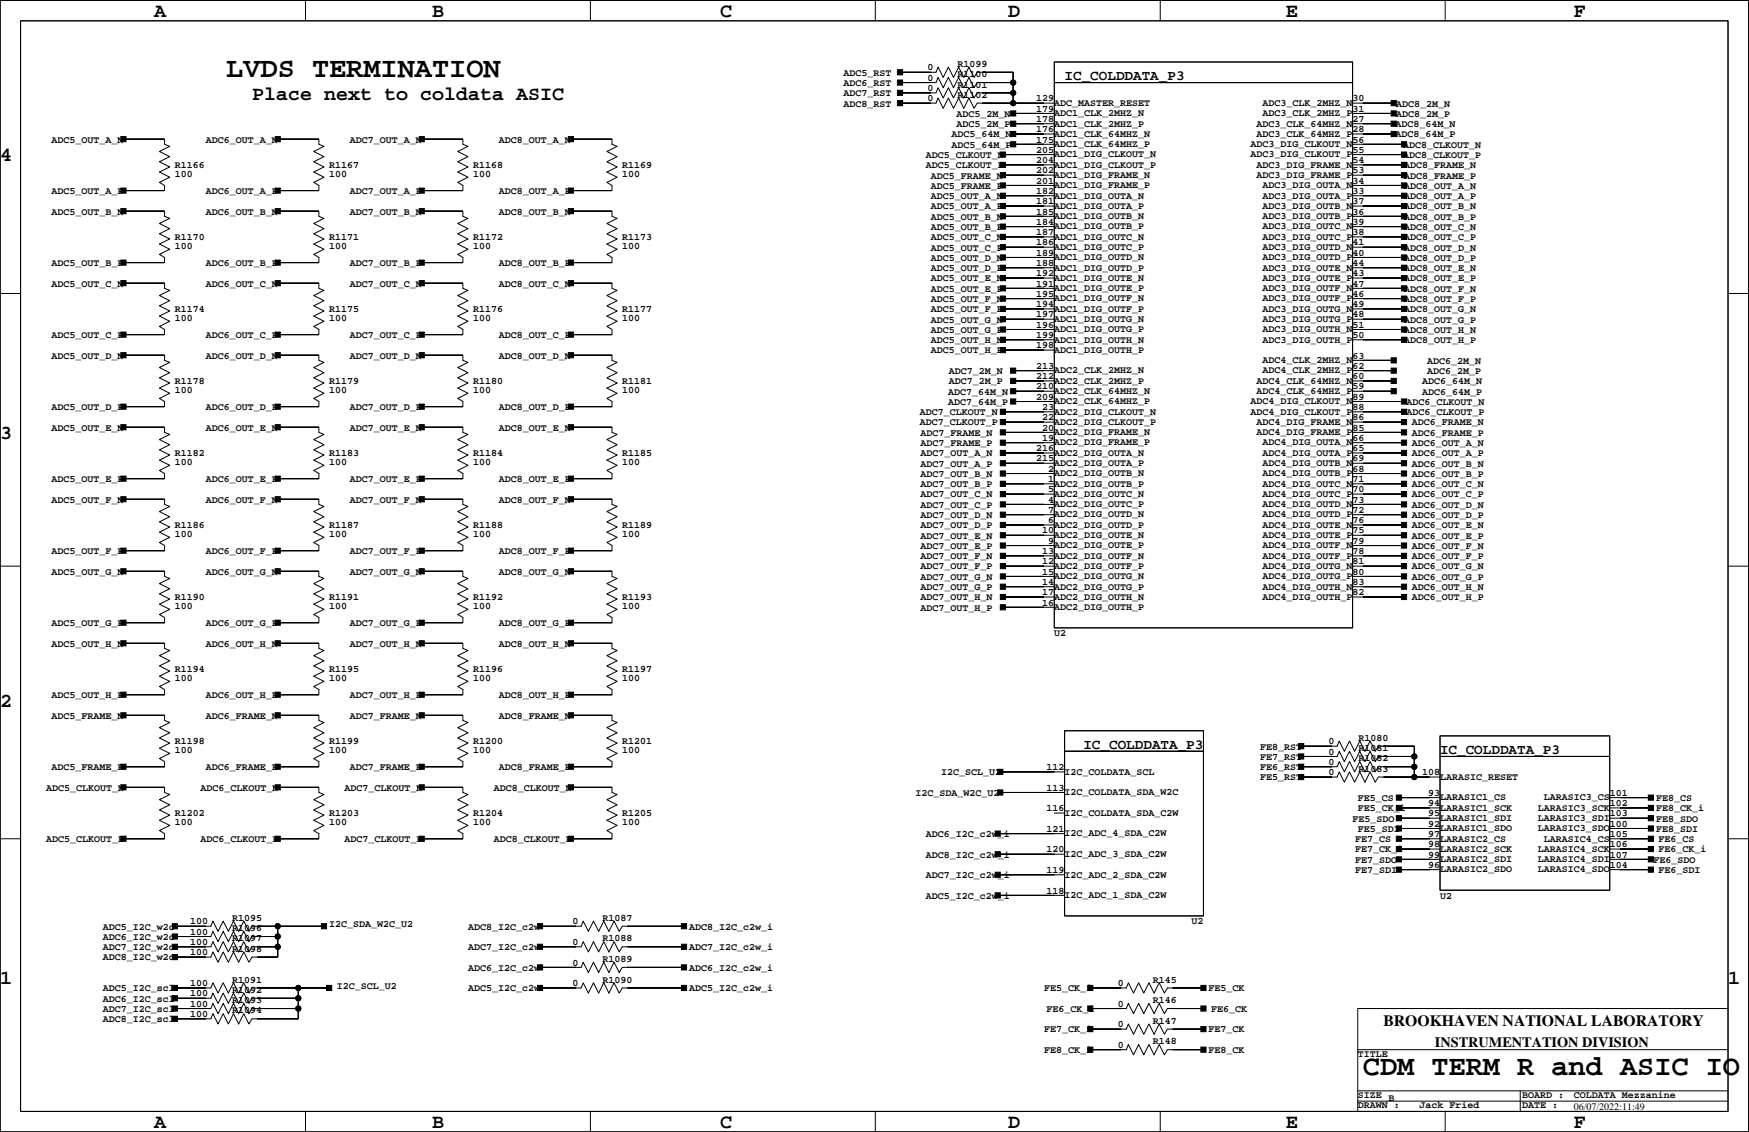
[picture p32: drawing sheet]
<svg xmlns="http://www.w3.org/2000/svg" width="432mm" height="279mm" viewBox="0 0 432 279" stroke-linecap="round" stroke-linejoin="round" font-family="sans-serif">
<defs><g id="words">
<g font-size="7.1">
<text x="55.9" y="19.1">LVDS TERMINATION</text>
<text x="336.5" y="265.3">CDM TERM R and ASIC IO</text>
</g>
<g font-size="4.9">
<text x="38.1" y="4.3">A</text>
<text x="106.7" y="4.3">B</text>
<text x="177.8" y="4.3">C</text>
<text x="248.9" y="4.3">D</text>
<text x="317.4" y="4.3">E</text>
<text x="388.5" y="4.3">F</text>
<text x="62.2" y="24.6">Place next to coldata ASIC</text>
<text x="0" y="39.8">4</text>
<text x="0" y="108.4">3</text>
<text x="0" y="174.4">2</text>
<text x="0" y="243">1</text>
<text x="426.6" y="243">1</text>
<text x="38.1" y="278.5">A</text>
<text x="106.7" y="278.5">B</text>
<text x="177.8" y="278.5">C</text>
<text x="248.9" y="278.5">D</text>
<text x="317.4" y="278.5">E</text>
<text x="388.5" y="278.5">F</text>
</g>
<text font-size="3.9" x="341.6" y="253.3">BROOKHAVEN NATIONAL LABORATORY</text>
<g font-size="3.5">
<text x="262.8" y="19.8">IC_COLDDATA_P3</text>
<text x="267.5" y="184.8">IC_COLDDATA_P3</text>
<text x="355.5" y="186.1">IC_COLDDATA_P3</text>
<text x="354.2" y="258.5">INSTRUMENTATION DIVISION</text>
</g>
<g font-size="2.5">
<text x="229" y="17.4">0</text>
<text x="236.4" y="16.5">R1099</text>
<text x="208.2" y="18.7">ADC5_RST</text>
<text x="208.2" y="21.2">ADC6_RST</text>
<text x="208.2" y="23.7">ADC7_RST</text>
<text x="229" y="19.9">0</text>
<text x="229" y="22.5">0</text>
<text x="236.4" y="19.1">R1100</text>
<text x="236.4" y="21.6">R1101</text>
<text x="208.2" y="26.3">ADC8_RST</text>
<text x="229" y="25">0</text>
<text x="236.2" y="28.8">ADC5_2M_N</text>
<text x="236.4" y="24.1">R1102</text>
<text x="255.8" y="27.6">179</text>
<text x="255.8" y="25">129</text>
<text x="260.3" y="26.2">ADC_MASTER_RESET</text>
<text x="260.3" y="28.7">ADC1_CLK_2MHZ_N</text>
<text x="311.7" y="26.2">ADC3_CLK_2MHZ_N</text>
<text x="311.7" y="28.7">ADC3_CLK_2MHZ_P</text>
<text x="333.9" y="27.6">31</text>
<text x="333.9" y="25">30</text>
<text x="344.7" y="28.8">ADC8_2M_P</text>
<text x="344.7" y="26.3">ADC8_2M_N</text>
<text x="12.7" y="35.2">ADC5_OUT_A_N</text>
<text x="50.8" y="35.2">ADC6_OUT_A_N</text>
<text x="86.3" y="35.2">ADC7_OUT_A_N</text>
<text x="123.2" y="35.2">ADC8_OUT_A_N</text>
<text x="234.9" y="33.9">ADC5_64M_N</text>
<text x="236.2" y="31.4">ADC5_2M_P</text>
<text x="255.8" y="35.2">175</text>
<text x="255.8" y="32.6">176</text>
<text x="255.8" y="30.1">178</text>
<text x="260.3" y="31.2">ADC1_CLK_2MHZ_P</text>
<text x="260.3" y="33.8">ADC1_CLK_64MHZ_N</text>
<text x="310.2" y="31.2">ADC3_CLK_64MHZ_N</text>
<text x="310.2" y="33.8">ADC3_CLK_64MHZ_P</text>
<text x="333.9" y="35.2">56</text>
<text x="333.9" y="32.6">28</text>
<text x="333.9" y="30.1">27</text>
<text x="344.5" y="33.9">ADC8_64M_P</text>
<text x="344.5" y="31.4">ADC8_64M_N</text>
<text x="43.2" y="41.5">R1166</text>
<text x="81.3" y="41.5">R1167</text>
<text x="116.8" y="41.5">R1168</text>
<text x="153.6" y="41.5">R1169</text>
<text x="228.5" y="41.5">ADC5_CLKOUT_P</text>
<text x="228.5" y="39">ADC5_CLKOUT_N</text>
<text x="234.9" y="36.4">ADC5_64M_P</text>
<text x="255.8" y="40.3">204</text>
<text x="255.8" y="37.7">205</text>
<text x="260.3" y="36.3">ADC1_CLK_64MHZ_P</text>
<text x="260.3" y="38.8">ADC1_DIG_CLKOUT_N</text>
<text x="260.3" y="41.4">ADC1_DIG_CLKOUT_P</text>
<text x="308.7" y="36.3">ADC3_DIG_CLKOUT_N</text>
<text x="308.7" y="38.8">ADC3_DIG_CLKOUT_P</text>
<text x="310.2" y="41.4">ADC3_DIG_FRAME_N</text>
<text x="333.9" y="40.3">54</text>
<text x="333.9" y="37.7">55</text>
<text x="346.4" y="39">ADC8_CLKOUT_P</text>
<text x="346.4" y="36.4">ADC8_CLKOUT_N</text>
<text x="346.6" y="41.5">ADC8_FRAME_N</text>
<text x="12.7" y="47.9">ADC5_OUT_A_P</text>
<text x="43.2" y="43.7">100</text>
<text x="50.8" y="47.9">ADC6_OUT_A_P</text>
<text x="81.3" y="43.7">100</text>
<text x="86.3" y="47.9">ADC7_OUT_A_P</text>
<text x="116.8" y="43.7">100</text>
<text x="123.2" y="47.9">ADC8_OUT_A_P</text>
<text x="153.6" y="43.7">100</text>
<text x="229.8" y="46.6">ADC5_FRAME_P</text>
<text x="229.8" y="44.1">ADC5_FRAME_N</text>
<text x="255.8" y="47.9">182</text>
<text x="255.8" y="45.3">201</text>
<text x="255.8" y="42.8">202</text>
<text x="260.3" y="43.9">ADC1_DIG_FRAME_N</text>
<text x="260.3" y="46.5">ADC1_DIG_FRAME_P</text>
<text x="310.2" y="43.9">ADC3_DIG_FRAME_P</text>
<text x="311.7" y="46.5">ADC3_DIG_OUTA_N</text>
<text x="333.9" y="47.9">33</text>
<text x="333.9" y="45.3">34</text>
<text x="333.9" y="42.8">53</text>
<text x="346.6" y="44.1">ADC8_FRAME_P</text>
<text x="346.6" y="46.6">ADC8_OUT_A_N</text>
<text x="12.7" y="53">ADC5_OUT_B_N</text>
<text x="50.8" y="53">ADC6_OUT_B_N</text>
<text x="86.3" y="53">ADC7_OUT_B_N</text>
<text x="123.2" y="53">ADC8_OUT_B_N</text>
<text x="229.8" y="51.7">ADC5_OUT_A_P</text>
<text x="229.8" y="49.1">ADC5_OUT_A_N</text>
<text x="255.8" y="53">185</text>
<text x="255.8" y="50.4">181</text>
<text x="260.3" y="49">ADC1_DIG_OUTA_N</text>
<text x="260.3" y="51.5">ADC1_DIG_OUTA_P</text>
<text x="311.7" y="49">ADC3_DIG_OUTA_P</text>
<text x="311.7" y="51.5">ADC3_DIG_OUTB_N</text>
<text x="333.9" y="53">36</text>
<text x="333.9" y="50.4">37</text>
<text x="346.6" y="51.7">ADC8_OUT_B_N</text>
<text x="346.6" y="49.1">ADC8_OUT_A_P</text>
<text x="43.2" y="59.3">R1170</text>
<text x="81.3" y="59.3">R1171</text>
<text x="116.8" y="59.3">R1172</text>
<text x="153.6" y="59.3">R1173</text>
<text x="229.8" y="59.3">ADC5_OUT_C_N</text>
<text x="229.8" y="56.8">ADC5_OUT_B_P</text>
<text x="229.8" y="54.2">ADC5_OUT_B_N</text>
<text x="255.8" y="58">187</text>
<text x="255.8" y="55.5">184</text>
<text x="260.3" y="54.1">ADC1_DIG_OUTB_N</text>
<text x="260.3" y="56.6">ADC1_DIG_OUTB_P</text>
<text x="260.3" y="59.2">ADC1_DIG_OUTC_N</text>
<text x="311.7" y="54.1">ADC3_DIG_OUTB_P</text>
<text x="311.7" y="56.6">ADC3_DIG_OUTC_N</text>
<text x="311.7" y="59.2">ADC3_DIG_OUTC_P</text>
<text x="333.9" y="58">38</text>
<text x="333.9" y="55.5">39</text>
<text x="346.6" y="59.3">ADC8_OUT_C_P</text>
<text x="346.6" y="56.8">ADC8_OUT_C_N</text>
<text x="346.6" y="54.2">ADC8_OUT_B_P</text>
<text x="12.7" y="65.6">ADC5_OUT_B_P</text>
<text x="43.2" y="61.5">100</text>
<text x="50.8" y="65.6">ADC6_OUT_B_P</text>
<text x="81.3" y="61.5">100</text>
<text x="86.3" y="65.6">ADC7_OUT_B_P</text>
<text x="116.8" y="61.5">100</text>
<text x="123.2" y="65.6">ADC8_OUT_B_P</text>
<text x="153.6" y="61.5">100</text>
<text x="229.8" y="64.4">ADC5_OUT_D_N</text>
<text x="229.8" y="61.8">ADC5_OUT_C_P</text>
<text x="255.8" y="65.6">188</text>
<text x="255.8" y="63.1">189</text>
<text x="255.8" y="60.6">186</text>
<text x="260.3" y="61.7">ADC1_DIG_OUTC_P</text>
<text x="260.3" y="64.2">ADC1_DIG_OUTD_N</text>
<text x="311.7" y="61.7">ADC3_DIG_OUTD_N</text>
<text x="311.7" y="64.2">ADC3_DIG_OUTD_P</text>
<text x="333.9" y="65.6">44</text>
<text x="333.9" y="63.1">40</text>
<text x="333.9" y="60.6">41</text>
<text x="346.6" y="64.4">ADC8_OUT_D_P</text>
<text x="346.6" y="61.8">ADC8_OUT_D_N</text>
<text x="12.7" y="70.7">ADC5_OUT_C_N</text>
<text x="50.8" y="70.7">ADC6_OUT_C_N</text>
<text x="86.3" y="70.7">ADC7_OUT_C_N</text>
<text x="123.2" y="70.7">ADC8_OUT_C_N</text>
<text x="229.8" y="66.9">ADC5_OUT_D_P</text>
<text x="229.8" y="72">ADC5_OUT_E_P</text>
<text x="229.8" y="69.5">ADC5_OUT_E_N</text>
<text x="255.8" y="70.7">191</text>
<text x="255.8" y="68.2">192</text>
<text x="260.3" y="66.8">ADC1_DIG_OUTD_P</text>
<text x="260.3" y="69.3">ADC1_DIG_OUTE_N</text>
<text x="260.3" y="71.9">ADC1_DIG_OUTE_P</text>
<text x="311.7" y="66.8">ADC3_DIG_OUTE_N</text>
<text x="311.7" y="69.3">ADC3_DIG_OUTE_P</text>
<text x="311.7" y="71.9">ADC3_DIG_OUTF_N</text>
<text x="333.9" y="70.7">47</text>
<text x="333.9" y="68.2">43</text>
<text x="346.6" y="72">ADC8_OUT_F_N</text>
<text x="346.6" y="69.5">ADC8_OUT_E_P</text>
<text x="346.6" y="66.9">ADC8_OUT_E_N</text>
<text x="43.2" y="77.1">R1174</text>
<text x="81.3" y="77.1">R1175</text>
<text x="116.8" y="77.1">R1176</text>
<text x="153.6" y="77.1">R1177</text>
<text x="229.8" y="77.1">ADC5_OUT_F_P</text>
<text x="229.8" y="74.5">ADC5_OUT_F_N</text>
<text x="255.8" y="75.8">194</text>
<text x="255.8" y="73.3">195</text>
<text x="260.3" y="74.4">ADC1_DIG_OUTF_N</text>
<text x="260.3" y="76.9">ADC1_DIG_OUTF_P</text>
<text x="311.7" y="74.4">ADC3_DIG_OUTF_P</text>
<text x="311.7" y="76.9">ADC3_DIG_OUTG_N</text>
<text x="333.9" y="75.8">49</text>
<text x="333.9" y="73.3">46</text>
<text x="346.6" y="77.1">ADC8_OUT_G_N</text>
<text x="346.6" y="74.5">ADC8_OUT_F_P</text>
<text x="12.7" y="83.4">ADC5_OUT_C_P</text>
<text x="43.2" y="79.2">100</text>
<text x="50.8" y="83.4">ADC6_OUT_C_P</text>
<text x="81.3" y="79.2">100</text>
<text x="86.3" y="83.4">ADC7_OUT_C_P</text>
<text x="116.8" y="79.2">100</text>
<text x="123.2" y="83.4">ADC8_OUT_C_P</text>
<text x="153.6" y="79.2">100</text>
<text x="229.8" y="82.2">ADC5_OUT_G_P</text>
<text x="229.8" y="79.6">ADC5_OUT_G_N</text>
<text x="255.8" y="83.4">199</text>
<text x="255.8" y="80.9">196</text>
<text x="255.8" y="78.3">197</text>
<text x="260.3" y="79.5">ADC1_DIG_OUTG_N</text>
<text x="260.3" y="82">ADC1_DIG_OUTG_P</text>
<text x="311.7" y="79.5">ADC3_DIG_OUTG_P</text>
<text x="311.7" y="82">ADC3_DIG_OUTH_N</text>
<text x="333.9" y="83.4">50</text>
<text x="333.9" y="80.9">51</text>
<text x="333.9" y="78.3">48</text>
<text x="346.6" y="82.2">ADC8_OUT_H_N</text>
<text x="346.6" y="79.6">ADC8_OUT_G_P</text>
<text x="12.7" y="88.5">ADC5_OUT_D_N</text>
<text x="50.8" y="88.5">ADC6_OUT_D_N</text>
<text x="86.3" y="88.5">ADC7_OUT_D_N</text>
<text x="123.2" y="88.5">ADC8_OUT_D_N</text>
<text x="229.8" y="87.2">ADC5_OUT_H_P</text>
<text x="229.8" y="84.7">ADC5_OUT_H_N</text>
<text x="255.8" y="86">198</text>
<text x="260.3" y="84.6">ADC1_DIG_OUTH_N</text>
<text x="260.3" y="87.1">ADC1_DIG_OUTH_P</text>
<text x="311.7" y="84.6">ADC3_DIG_OUTH_P</text>
<text x="311.7" y="89.6">ADC4_CLK_2MHZ_N</text>
<text x="333.9" y="88.5">63</text>
<text x="346.6" y="84.7">ADC8_OUT_H_P</text>
<text x="352.3" y="89.8">ADC6_2M_N</text>
<text x="43.2" y="94.9">R1178</text>
<text x="81.3" y="94.9">R1179</text>
<text x="116.8" y="94.9">R1180</text>
<text x="153.6" y="94.9">R1181</text>
<text x="234.3" y="94.9">ADC7_2M_P</text>
<text x="234.3" y="92.3">ADC7_2M_N</text>
<text x="255.8" y="93.6">212</text>
<text x="255.8" y="91">213</text>
<text x="260.3" y="92.2">ADC2_CLK_2MHZ_N</text>
<text x="260.3" y="94.7">ADC2_CLK_2MHZ_P</text>
<text x="310.2" y="94.7">ADC4_CLK_64MHZ_N</text>
<text x="311.7" y="92.2">ADC4_CLK_2MHZ_P</text>
<text x="333.9" y="93.6">60</text>
<text x="333.9" y="91">62</text>
<text x="351.1" y="94.9">ADC6_64M_N</text>
<text x="352.3" y="92.3">ADC6_2M_P</text>
<text x="12.7" y="101.2">ADC5_OUT_D_P</text>
<text x="43.2" y="97">100</text>
<text x="50.8" y="101.2">ADC6_OUT_D_P</text>
<text x="81.3" y="97">100</text>
<text x="86.3" y="101.2">ADC7_OUT_D_P</text>
<text x="116.8" y="97">100</text>
<text x="123.2" y="101.2">ADC8_OUT_D_P</text>
<text x="153.6" y="97">100</text>
<text x="234" y="99.9">ADC7_64M_P</text>
<text x="234" y="97.4">ADC7_64M_N</text>
<text x="255.8" y="98.7">209</text>
<text x="255.8" y="96.1">210</text>
<text x="257.3" y="101.2">23</text>
<text x="260.3" y="97.3">ADC2_CLK_64MHZ_N</text>
<text x="260.3" y="99.8">ADC2_CLK_64MHZ_P</text>
<text x="308.7" y="99.8">ADC4_DIG_CLKOUT_N</text>
<text x="310.2" y="97.3">ADC4_CLK_64MHZ_P</text>
<text x="333.9" y="101.2">88</text>
<text x="333.9" y="98.7">89</text>
<text x="333.9" y="96.1">59</text>
<text x="347.3" y="99.9">ADC6_CLKOUT_N</text>
<text x="351.1" y="97.4">ADC6_64M_P</text>
<text x="12.7" y="106.3">ADC5_OUT_E_N</text>
<text x="50.8" y="106.3">ADC6_OUT_E_N</text>
<text x="86.3" y="106.3">ADC7_OUT_E_N</text>
<text x="123.2" y="106.3">ADC8_OUT_E_N</text>
<text x="227.1" y="105">ADC7_CLKOUT_P</text>
<text x="227.1" y="102.5">ADC7_CLKOUT_N</text>
<text x="227.3" y="107.5">ADC7_FRAME_N</text>
<text x="257.3" y="106.3">20</text>
<text x="257.3" y="103.7">22</text>
<text x="260.3" y="102.3">ADC2_DIG_CLKOUT_N</text>
<text x="260.3" y="104.9">ADC2_DIG_CLKOUT_P</text>
<text x="260.3" y="107.4">ADC2_DIG_FRAME_N</text>
<text x="308.7" y="102.3">ADC4_DIG_CLKOUT_P</text>
<text x="310.2" y="104.9">ADC4_DIG_FRAME_N</text>
<text x="310.2" y="107.4">ADC4_DIG_FRAME_P</text>
<text x="333.9" y="106.3">85</text>
<text x="333.9" y="103.7">86</text>
<text x="347.3" y="102.5">ADC6_CLKOUT_P</text>
<text x="348.5" y="107.5">ADC6_FRAME_P</text>
<text x="348.5" y="105">ADC6_FRAME_N</text>
<text x="43.2" y="112.6">R1182</text>
<text x="81.3" y="112.6">R1183</text>
<text x="116.8" y="112.6">R1184</text>
<text x="153.6" y="112.6">R1185</text>
<text x="227.3" y="110.1">ADC7_FRAME_P</text>
<text x="227.3" y="112.6">ADC7_OUT_A_N</text>
<text x="255.8" y="113.9">215</text>
<text x="255.8" y="111.4">216</text>
<text x="257.3" y="108.8">19</text>
<text x="260.3" y="110">ADC2_DIG_FRAME_P</text>
<text x="260.3" y="112.5">ADC2_DIG_OUTA_N</text>
<text x="311.7" y="110">ADC4_DIG_OUTA_N</text>
<text x="311.7" y="112.5">ADC4_DIG_OUTA_P</text>
<text x="333.9" y="113.9">69</text>
<text x="333.9" y="111.4">65</text>
<text x="333.9" y="108.8">66</text>
<text x="348.5" y="112.6">ADC6_OUT_A_P</text>
<text x="348.5" y="110.1">ADC6_OUT_A_N</text>
<text x="12.7" y="119">ADC5_OUT_E_P</text>
<text x="43.2" y="114.8">100</text>
<text x="50.8" y="119">ADC6_OUT_E_P</text>
<text x="81.3" y="114.8">100</text>
<text x="86.3" y="119">ADC7_OUT_E_P</text>
<text x="116.8" y="114.8">100</text>
<text x="123.2" y="119">ADC8_OUT_E_P</text>
<text x="153.6" y="114.8">100</text>
<text x="227.3" y="117.7">ADC7_OUT_B_N</text>
<text x="227.3" y="115.2">ADC7_OUT_A_P</text>
<text x="258.8" y="119">1</text>
<text x="258.8" y="116.4">2</text>
<text x="260.3" y="115">ADC2_DIG_OUTA_P</text>
<text x="260.3" y="117.6">ADC2_DIG_OUTB_N</text>
<text x="311.7" y="115">ADC4_DIG_OUTB_N</text>
<text x="311.7" y="117.6">ADC4_DIG_OUTB_P</text>
<text x="333.9" y="119">71</text>
<text x="333.9" y="116.4">68</text>
<text x="348.5" y="117.7">ADC6_OUT_B_P</text>
<text x="348.5" y="115.2">ADC6_OUT_B_N</text>
<text x="12.7" y="124.1">ADC5_OUT_F_N</text>
<text x="50.8" y="124.1">ADC6_OUT_F_N</text>
<text x="86.3" y="124.1">ADC7_OUT_F_N</text>
<text x="123.2" y="124.1">ADC8_OUT_F_N</text>
<text x="227.3" y="125.3">ADC7_OUT_C_P</text>
<text x="227.3" y="122.8">ADC7_OUT_C_N</text>
<text x="227.3" y="120.2">ADC7_OUT_B_P</text>
<text x="258.8" y="124.1">4</text>
<text x="258.8" y="121.5">5</text>
<text x="260.3" y="120.1">ADC2_DIG_OUTB_P</text>
<text x="260.3" y="122.6">ADC2_DIG_OUTC_N</text>
<text x="260.3" y="125.2">ADC2_DIG_OUTC_P</text>
<text x="311.7" y="120.1">ADC4_DIG_OUTC_N</text>
<text x="311.7" y="122.6">ADC4_DIG_OUTC_P</text>
<text x="311.7" y="125.2">ADC4_DIG_OUTD_N</text>
<text x="333.9" y="124.1">73</text>
<text x="333.9" y="121.5">70</text>
<text x="348.5" y="125.3">ADC6_OUT_D_N</text>
<text x="348.5" y="122.8">ADC6_OUT_C_P</text>
<text x="348.5" y="120.2">ADC6_OUT_C_N</text>
<text x="43.2" y="130.4">R1186</text>
<text x="81.3" y="130.4">R1187</text>
<text x="116.8" y="130.4">R1188</text>
<text x="153.6" y="130.4">R1189</text>
<text x="227.3" y="130.4">ADC7_OUT_D_P</text>
<text x="227.3" y="127.9">ADC7_OUT_D_N</text>
<text x="257.3" y="131.7">10</text>
<text x="258.8" y="129.1">6</text>
<text x="258.8" y="126.6">7</text>
<text x="260.3" y="127.7">ADC2_DIG_OUTD_N</text>
<text x="260.3" y="130.3">ADC2_DIG_OUTD_P</text>
<text x="311.7" y="127.7">ADC4_DIG_OUTD_P</text>
<text x="311.7" y="130.3">ADC4_DIG_OUTE_N</text>
<text x="333.9" y="131.7">75</text>
<text x="333.9" y="129.1">76</text>
<text x="333.9" y="126.6">72</text>
<text x="348.5" y="127.9">ADC6_OUT_D_P</text>
<text x="348.5" y="130.4">ADC6_OUT_E_N</text>
<text x="12.7" y="136.8">ADC5_OUT_F_P</text>
<text x="43.2" y="132.6">100</text>
<text x="50.8" y="136.8">ADC6_OUT_F_P</text>
<text x="81.3" y="132.6">100</text>
<text x="86.3" y="136.8">ADC7_OUT_F_P</text>
<text x="116.8" y="132.6">100</text>
<text x="123.2" y="136.8">ADC8_OUT_F_P</text>
<text x="153.6" y="132.6">100</text>
<text x="227.3" y="135.5">ADC7_OUT_E_P</text>
<text x="227.3" y="132.9">ADC7_OUT_E_N</text>
<text x="257.3" y="136.8">13</text>
<text x="258.8" y="134.2">9</text>
<text x="260.3" y="132.8">ADC2_DIG_OUTE_N</text>
<text x="260.3" y="135.3">ADC2_DIG_OUTE_P</text>
<text x="260.3" y="137.9">ADC2_DIG_OUTF_N</text>
<text x="311.7" y="132.8">ADC4_DIG_OUTE_P</text>
<text x="311.7" y="135.3">ADC4_DIG_OUTF_N</text>
<text x="311.7" y="137.9">ADC4_DIG_OUTF_P</text>
<text x="333.9" y="136.8">78</text>
<text x="333.9" y="134.2">79</text>
<text x="348.5" y="135.5">ADC6_OUT_F_N</text>
<text x="348.5" y="132.9">ADC6_OUT_E_P</text>
<text x="12.7" y="141.8">ADC5_OUT_G_N</text>
<text x="50.8" y="141.8">ADC6_OUT_G_N</text>
<text x="86.3" y="141.8">ADC7_OUT_G_N</text>
<text x="123.2" y="141.8">ADC8_OUT_G_N</text>
<text x="227.3" y="143.1">ADC7_OUT_G_N</text>
<text x="227.3" y="140.6">ADC7_OUT_F_P</text>
<text x="227.3" y="138">ADC7_OUT_F_N</text>
<text x="257.3" y="141.8">15</text>
<text x="257.3" y="139.3">12</text>
<text x="260.3" y="140.4">ADC2_DIG_OUTF_P</text>
<text x="260.3" y="143">ADC2_DIG_OUTG_N</text>
<text x="311.7" y="140.4">ADC4_DIG_OUTG_N</text>
<text x="311.7" y="143">ADC4_DIG_OUTG_P</text>
<text x="333.9" y="141.8">80</text>
<text x="333.9" y="139.3">81</text>
<text x="348.5" y="143.1">ADC6_OUT_G_P</text>
<text x="348.5" y="140.6">ADC6_OUT_G_N</text>
<text x="348.5" y="138">ADC6_OUT_F_P</text>
<text x="43.2" y="148.2">R1190</text>
<text x="81.3" y="148.2">R1191</text>
<text x="116.8" y="148.2">R1192</text>
<text x="153.6" y="148.2">R1193</text>
<text x="227.3" y="148.2">ADC7_OUT_H_N</text>
<text x="227.3" y="145.6">ADC7_OUT_G_P</text>
<text x="257.3" y="149.4">16</text>
<text x="257.3" y="146.9">17</text>
<text x="257.3" y="144.4">14</text>
<text x="260.3" y="145.5">ADC2_DIG_OUTG_P</text>
<text x="260.3" y="148">ADC2_DIG_OUTH_N</text>
<text x="311.7" y="145.5">ADC4_DIG_OUTH_N</text>
<text x="311.7" y="148">ADC4_DIG_OUTH_P</text>
<text x="333.9" y="146.9">82</text>
<text x="333.9" y="144.4">83</text>
<text x="348.5" y="148.2">ADC6_OUT_H_P</text>
<text x="348.5" y="145.6">ADC6_OUT_H_N</text>
<text x="12.7" y="154.5">ADC5_OUT_G_P</text>
<text x="43.2" y="150.3">100</text>
<text x="50.8" y="154.5">ADC6_OUT_G_P</text>
<text x="81.3" y="150.3">100</text>
<text x="86.3" y="154.5">ADC7_OUT_G_P</text>
<text x="116.8" y="150.3">100</text>
<text x="123.2" y="154.5">ADC8_OUT_G_P</text>
<text x="153.6" y="150.3">100</text>
<text x="227.3" y="150.7">ADC7_OUT_H_P</text>
<text x="260.3" y="150.6">ADC2_DIG_OUTH_P</text>
<text x="12.7" y="159.6">ADC5_OUT_H_N</text>
<text x="50.8" y="159.6">ADC6_OUT_H_N</text>
<text x="86.3" y="159.6">ADC7_OUT_H_N</text>
<text x="123.2" y="159.6">ADC8_OUT_H_N</text>
<text x="260.3" y="157.1">U2</text>
<text x="43.2" y="166">R1194</text>
<text x="81.3" y="166">R1195</text>
<text x="116.8" y="166">R1196</text>
<text x="153.6" y="166">R1197</text>
<text x="12.7" y="172.3">ADC5_OUT_H_P</text>
<text x="43.2" y="168.1">100</text>
<text x="50.8" y="172.3">ADC6_OUT_H_P</text>
<text x="81.3" y="168.1">100</text>
<text x="86.3" y="172.3">ADC7_OUT_H_P</text>
<text x="116.8" y="168.1">100</text>
<text x="123.2" y="172.3">ADC8_OUT_H_P</text>
<text x="153.6" y="168.1">100</text>
<text x="12.7" y="177.4">ADC5_FRAME_N</text>
<text x="50.8" y="177.4">ADC6_FRAME_N</text>
<text x="86.3" y="177.4">ADC7_FRAME_N</text>
<text x="123.2" y="177.4">ADC8_FRAME_N</text>
<text x="43.2" y="185.9">100</text>
<text x="43.2" y="183.7">R1198</text>
<text x="81.3" y="183.7">R1199</text>
<text x="81.3" y="185.9">100</text>
<text x="116.8" y="185.9">100</text>
<text x="116.8" y="183.7">R1200</text>
<text x="153.6" y="183.7">R1201</text>
<text x="153.6" y="185.9">100</text>
<text x="311.1" y="185">FE8_RST</text>
<text x="328" y="183.7">0</text>
<text x="335.4" y="182.9">R1080</text>
<text x="335.4" y="185.4">R1081</text>
<text x="12.7" y="190.1">ADC5_FRAME_P</text>
<text x="50.8" y="190.1">ADC6_FRAME_P</text>
<text x="86.3" y="190.1">ADC7_FRAME_P</text>
<text x="123.2" y="190.1">ADC8_FRAME_P</text>
<text x="232.4" y="191.4">I2C_SCL_U2</text>
<text x="258.4" y="190.1">112</text>
<text x="262.8" y="191.2">I2C_COLDATA_SCL</text>
<text x="311.1" y="187.5">FE7_RST</text>
<text x="311.1" y="190.1">FE6_RST</text>
<text x="328" y="186.3">0</text>
<text x="328" y="188.8">0</text>
<text x="328" y="191.4">0</text>
<text x="335.4" y="187.9">R1082</text>
<text x="335.4" y="190.5">R1083</text>
<text x="351.1" y="191.4">108</text>
<text x="11.4" y="195.2">ADC5_CLKOUT_N</text>
<text x="49.5" y="195.2">ADC6_CLKOUT_N</text>
<text x="85.1" y="195.2">ADC7_CLKOUT_N</text>
<text x="121.9" y="195.2">ADC8_CLKOUT_N</text>
<text x="226" y="196.4">I2C_SDA_W2C_U2</text>
<text x="258.4" y="195.2">113</text>
<text x="262.8" y="196.3">I2C_COLDATA_SDA_W2C</text>
<text x="311.1" y="192.6">FE5_RST</text>
<text x="335.2" y="197.7">FE5_CS</text>
<text x="352.6" y="196.4">93</text>
<text x="355.5" y="192.5">LARASIC_RESET</text>
<text x="355.5" y="197.6">LARASIC1_CS</text>
<text x="381.1" y="197.6">LARASIC3_CS</text>
<text x="397.4" y="196.4">101</text>
<text x="408.8" y="197.7">FE8_CS</text>
<text x="43.2" y="201.5">R1202</text>
<text x="43.2" y="203.7">100</text>
<text x="81.3" y="203.7">100</text>
<text x="81.3" y="201.5">R1203</text>
<text x="116.8" y="201.5">R1204</text>
<text x="116.8" y="203.7">100</text>
<text x="153.6" y="203.7">100</text>
<text x="153.6" y="201.5">R1205</text>
<text x="258.4" y="200.2">116</text>
<text x="262.8" y="201.4">I2C_COLDATA_SDA_C2W</text>
<text x="333.9" y="202.8">FE5_SDO</text>
<text x="335.2" y="200.2">FE5_CK_i</text>
<text x="352.6" y="201.5">95</text>
<text x="352.6" y="199">94</text>
<text x="355.5" y="200.1">LARASIC1_SCK</text>
<text x="355.5" y="202.6">LARASIC1_SDI</text>
<text x="379.6" y="200.1">LARASIC3_SCK</text>
<text x="379.6" y="202.6">LARASIC3_SDI</text>
<text x="397.4" y="201.5">103</text>
<text x="397.4" y="199">102</text>
<text x="408.8" y="200.2">FE8_CK_i</text>
<text x="408.8" y="202.8">FE8_SDO</text>
<text x="11.4" y="207.9">ADC5_CLKOUT_P</text>
<text x="49.5" y="207.9">ADC6_CLKOUT_P</text>
<text x="85.1" y="207.9">ADC7_CLKOUT_P</text>
<text x="121.9" y="207.9">ADC8_CLKOUT_P</text>
<text x="228.5" y="206.6">ADC6_I2C_c2w_i</text>
<text x="258.4" y="205.3">121</text>
<text x="262.8" y="206.5">I2C_ADC_4_SDA_C2W</text>
<text x="334.6" y="207.9">FE7_CS</text>
<text x="335.2" y="205.3">FE5_SDI</text>
<text x="352.6" y="209.1">98</text>
<text x="352.6" y="206.6">97</text>
<text x="352.6" y="204">92</text>
<text x="355.5" y="205.2">LARASIC1_SDO</text>
<text x="355.5" y="207.7">LARASIC2_CS</text>
<text x="379.6" y="205.2">LARASIC3_SDO</text>
<text x="381.1" y="207.7">LARASIC4_CS</text>
<text x="397.4" y="209.1">106</text>
<text x="397.4" y="206.6">105</text>
<text x="397.4" y="204">100</text>
<text x="408.8" y="205.3">FE8_SDI</text>
<text x="409.5" y="207.9">FE6_CS</text>
<text x="228.5" y="211.7">ADC8_I2C_c2w_i</text>
<text x="258.4" y="215.5">119</text>
<text x="258.4" y="210.4">120</text>
<text x="262.8" y="211.5">I2C_ADC_3_SDA_C2W</text>
<text x="334.6" y="210.4">FE7_CK_i</text>
<text x="334.6" y="212.9">FE7_SDO</text>
<text x="334.6" y="215.5">FE7_SDI</text>
<text x="352.6" y="214.2">96</text>
<text x="352.6" y="211.7">99</text>
<text x="355.5" y="210.3">LARASIC2_SCK</text>
<text x="355.5" y="212.8">LARASIC2_SDI</text>
<text x="355.5" y="215.3">LARASIC2_SDO</text>
<text x="379.6" y="210.3">LARASIC4_SCK</text>
<text x="379.6" y="212.8">LARASIC4_SDI</text>
<text x="379.6" y="215.3">LARASIC4_SDO</text>
<text x="397.4" y="214.2">104</text>
<text x="397.4" y="211.7">107</text>
<text x="408.2" y="212.9">FE6_SDO</text>
<text x="409.5" y="210.4">FE6_CK_i</text>
<text x="409.5" y="215.5">FE6_SDI</text>
<text x="228.5" y="221.8">ADC5_I2C_c2w_i</text>
<text x="228.5" y="216.7">ADC7_I2C_c2w_i</text>
<text x="258.4" y="220.6">118</text>
<text x="262.8" y="216.6">I2C_ADC_2_SDA_C2W</text>
<text x="262.8" y="221.7">I2C_ADC_1_SDA_C2W</text>
<text x="355.5" y="221.8">U2</text>
<text x="57.3" y="227.3">R1095</text>
<text x="148.8" y="227.3">R1087</text>
<text x="25.4" y="229.4">ADC5_I2C_w2c</text>
<text x="25.4" y="232">ADC6_I2C_w2c</text>
<text x="47" y="228.2">100</text>
<text x="47" y="230.7">100</text>
<text x="47" y="233.3">100</text>
<text x="57.3" y="229.8">R1096</text>
<text x="57.3" y="232.4">R1097</text>
<text x="81.3" y="228.8">I2C_SDA_W2C_U2</text>
<text x="115.5" y="229.4">ADC8_I2C_c2w</text>
<text x="141.4" y="228.2">0</text>
<text x="141.4" y="233.3">0</text>
<text x="148.8" y="232.4">R1088</text>
<text x="170.1" y="229.4">ADC8_I2C_c2w_i</text>
<text x="294.1" y="228.2">U2</text>
<text x="25.4" y="234.5">ADC7_I2C_w2c</text>
<text x="25.4" y="237.1">ADC8_I2C_w2c</text>
<text x="47" y="235.8">100</text>
<text x="57.3" y="234.9">R1098</text>
<text x="115.5" y="239.6">ADC6_I2C_c2w</text>
<text x="115.5" y="234.5">ADC7_I2C_c2w</text>
<text x="141.4" y="238.3">0</text>
<text x="148.8" y="237.5">R1089</text>
<text x="170.1" y="239.6">ADC6_I2C_c2w_i</text>
<text x="170.1" y="234.5">ADC7_I2C_c2w_i</text>
<text x="25.4" y="244.7">ADC5_I2C_scl</text>
<text x="47" y="243.4">100</text>
<text x="47" y="245.9">100</text>
<text x="57.3" y="242.5">R1091</text>
<text x="57.3" y="245.1">R1092</text>
<text x="83.2" y="244">I2C_SCL_U2</text>
<text x="115.5" y="244.7">ADC5_I2C_c2w</text>
<text x="141.4" y="243.4">0</text>
<text x="148.8" y="242.5">R1090</text>
<text x="170.1" y="244.7">ADC5_I2C_c2w_i</text>
<text x="257.8" y="244.7">FE5_CK_i</text>
<text x="276" y="243.4">0</text>
<text x="284.6" y="242.5">R145</text>
<text x="298.4" y="244.7">FE5_CK</text>
<text x="25.4" y="247.2">ADC6_I2C_scl</text>
<text x="25.4" y="249.8">ADC7_I2C_scl</text>
<text x="47" y="248.5">100</text>
<text x="47" y="251">100</text>
<text x="57.3" y="247.6">R1093</text>
<text x="57.3" y="250.1">R1094</text>
<text x="258.4" y="249.8">FE6_CK_i</text>
<text x="276" y="248.5">0</text>
<text x="284.6" y="247.6">R146</text>
<text x="299" y="249.8">FE6_CK</text>
<text x="25.4" y="252.3">ADC8_I2C_scl</text>
<text x="257.8" y="254.8">FE7_CK_i</text>
<text x="276" y="253.6">0</text>
<text x="284.6" y="252.7">R147</text>
<text x="284.6" y="257.8">R148</text>
<text x="298.4" y="254.8">FE7_CK</text>
<text x="257.8" y="259.9">FE8_CK_i</text>
<text x="276" y="258.6">0</text>
<text x="298.4" y="259.9">FE8_CK</text>
<text x="335.2" y="260.8">TITLE</text>
<text x="335.2" y="271">SIZE</text>
<text x="335.2" y="273.5">DRAWN :</text>
<text x="342.8" y="271.9">B</text>
<text x="350.4" y="273.5">Jack Fried</text>
<text x="375.8" y="273.5">DATE :</text>
<text x="375.8" y="271">BOARD :</text>
<text x="388.5" y="271">COLDATA Mezzanine</text>
<text x="388.5" y="273.9">06/07/2022:11:49</text>
</g>
</g></defs>
<g fill="none" stroke="#000" stroke-width=".25">
<path d="M0 .1h431.7v279.3h-431.7zM5.1 5.1h421.5v269.2h-421.5zM75.4 .1v5M145.8 .1v5M216.1 .1v5M222.2 17.8h8.9l.5-1.2 1.3 2.5 1.2-2.5 1.3 2.5 1.3-2.5 1.2 2.5 1.3-2.5 1.3 2.5 .7-1.3h8.9v7.7M260.3 15.3h73.6v5.1h-73.6zM286.4 .1v5M356.8 .1v5M30.5 34.3h10.1v1.3l1.3 .5-2.5 1.3 2.5 1.3-2.5 1.2 2.5 1.3-2.5 1.3 2.5 1.2-2.5 1.3 1.2 .8v1.2h-10.1M68.6 34.3h10.1v1.3l1.3 .5-2.5 1.3 2.5 1.3-2.5 1.2 2.5 1.3-2.5 1.3 2.5 1.2-2.5 1.3 1.2 .8v1.2h-10.1M104.1 34.3h10.2v1.3l1.2 .5-2.5 1.3 2.5 1.3-2.5 1.2 2.5 1.3-2.5 1.3 2.5 1.2-2.5 1.3 1.3 .8v1.2h-10.2"/>
<path d="M140.9 34.3h10.2v1.3l1.3 .5-2.6 1.3 2.6 1.3-2.6 1.2 2.6 1.3-2.6 1.3 2.6 1.2-2.6 1.3 1.3 .8v1.2h-10.2M222.2 20.4h8.9l.5-1.3 1.3 2.5 1.2-2.5 1.3 2.5 1.3-2.5 1.2 2.5 1.3-2.5 1.3 2.5 .7-1.2h8.9M222.2 22.9h8.9l.5-1.3 1.3 2.6 1.2-2.6 1.3 2.6 1.3-2.6 1.2 2.6 1.3-2.6 1.3 2.6 .7-1.3h8.9M222.2 25.5h8.9l.5-1.3 1.3 2.5 1.2-2.5 1.3 2.5 1.3-2.5 1.2 2.5 1.3-2.5 1.3 2.5 .7-1.2h19.1M247.6 38.2h12.7M250.1 30.5h10.2M250.1 28h10.2M250.1 35.6h10.2M250.1 33.1h10.2M260.3 20.4h73.6v134.6h-73.6zM333.9 25.5h10.2M333.9 38.2h12.7"/>
<path d="M333.9 30.5h10.2M333.9 28h10.2M333.9 35.6h12.7M333.9 33.1h10.2M30.5 52.1h10.1v1.3l1.3 .5-2.5 1.3 2.5 1.2-2.5 1.3 2.5 1.3-2.5 1.2 2.5 1.3-2.5 1.3 1.2 .7v1.3h-10.1M68.6 52.1h10.1v1.3l1.3 .5-2.5 1.3 2.5 1.2-2.5 1.3 2.5 1.3-2.5 1.2 2.5 1.3-2.5 1.3 1.2 .7v1.3h-10.1M104.1 52.1h10.2v1.3l1.2 .5-2.5 1.3 2.5 1.2-2.5 1.3 2.5 1.3-2.5 1.2 2.5 1.3-2.5 1.3 1.3 .7v1.3h-10.2M140.9 52.1h10.2v1.3l1.3 .5-2.6 1.3 2.6 1.2-2.6 1.3 2.6 1.3-2.6 1.2 2.6 1.3-2.6 1.3 1.3 .7v1.3h-10.2M247.6 45.8h12.7M247.6 43.2h12.7M247.6 40.7h12.7M247.6 58.5h12.7"/>
<path d="M247.6 55.9h12.7M247.6 53.4h12.7M247.6 50.9h12.7M247.6 48.3h12.7M333.9 45.8h12.7M333.9 43.2h12.7M333.9 40.7h12.7M333.9 58.5h12.7M333.9 55.9h12.7M333.9 53.4h12.7M333.9 50.9h12.7M333.9 48.3h12.7"/>
<path d="M0 72.4h5.1M30.5 69.9h10.1v1.3l1.3 .5-2.5 1.2 2.5 1.3-2.5 1.3 2.5 1.3-2.5 1.2 2.5 1.3-2.5 1.3 1.2 .7v1.3h-10.1M68.6 69.9h10.1v1.3l1.3 .5-2.5 1.2 2.5 1.3-2.5 1.3 2.5 1.3-2.5 1.2 2.5 1.3-2.5 1.3 1.2 .7v1.3h-10.1M104.1 69.9h10.2v1.3l1.2 .5-2.5 1.2 2.5 1.3-2.5 1.3 2.5 1.3-2.5 1.2 2.5 1.3-2.5 1.3 1.3 .7v1.3h-10.2M140.9 69.9h10.2v1.3l1.3 .5-2.6 1.2 2.6 1.3-2.6 1.3 2.6 1.3-2.6 1.2 2.6 1.3-2.6 1.3 1.3 .7v1.3h-10.2M247.6 66.1h12.7M247.6 63.5h12.7M247.6 61h12.7M247.6 78.8h12.7M247.6 76.2h12.7M247.6 73.7h12.7M247.6 71.2h12.7"/>
<path d="M247.6 68.6h12.7M333.9 66.1h12.7M333.9 63.5h12.7M333.9 61h12.7M333.9 78.8h12.7M333.9 76.2h12.7M333.9 73.7h12.7M333.9 71.2h12.7M333.9 68.6h12.7M426.6 72.4h5.1M30.5 87.7h10.1v1.2l1.3 .6-2.5 1.2 2.5 1.3-2.5 1.3 2.5 1.2-2.5 1.3 2.5 1.3-2.5 1.2 1.2 .8v1.3h-10.1M68.6 87.7h10.1v1.2l1.3 .6-2.5 1.2 2.5 1.3-2.5 1.3 2.5 1.2-2.5 1.3 2.5 1.3-2.5 1.2 1.2 .8v1.3h-10.1"/>
<path d="M104.1 87.7h10.2v1.2l1.2 .6-2.5 1.2 2.5 1.3-2.5 1.3 2.5 1.2-2.5 1.3 2.5 1.3-2.5 1.2 1.3 .8v1.3h-10.2M140.9 87.7h10.2v1.2l1.3 .6-2.6 1.2 2.6 1.3-2.6 1.3 2.6 1.2-2.6 1.3 2.6 1.3-2.6 1.2 1.3 .8v1.3h-10.2M247.6 86.4h12.7M247.6 83.9h12.7M247.6 81.3h12.7M250.1 91.5h10.2M250.1 94h10.2M250.1 96.6h10.2M250.1 99.1h10.2M333.9 83.9h12.7M333.9 81.3h12.7M333.9 91.5h10.2"/>
<path d="M333.9 94h10.2M333.9 96.6h10.2M333.9 99.1h12.7M333.9 88.9h10.2M30.5 105.4h10.1v1.3l1.3 .5-2.5 1.3 2.5 1.3-2.5 1.2 2.5 1.3-2.5 1.3 2.5 1.2-2.5 1.3 1.2 .8v1.2h-10.1M68.6 105.4h10.1v1.3l1.3 .5-2.5 1.3 2.5 1.3-2.5 1.2 2.5 1.3-2.5 1.3 2.5 1.2-2.5 1.3 1.2 .8v1.2h-10.1M104.1 105.4h10.2v1.3l1.2 .5-2.5 1.3 2.5 1.3-2.5 1.2 2.5 1.3-2.5 1.3 2.5 1.2-2.5 1.3 1.3 .8v1.2h-10.2M140.9 105.4h10.2v1.3l1.3 .5-2.6 1.3 2.6 1.3-2.6 1.2 2.6 1.3-2.6 1.3 2.6 1.2-2.6 1.3 1.3 .8v1.2h-10.2M247.6 101.6h12.7M247.6 104.2h12.7M247.6 106.7h12.7M247.6 109.3h12.7"/>
<path d="M247.6 111.8h12.7M247.6 114.3h12.7M247.6 116.9h12.7M247.6 119.4h12.7M333.9 101.6h12.7M333.9 104.2h12.7M333.9 106.7h12.7M333.9 109.3h12.7M333.9 111.8h12.7M333.9 114.3h12.7M333.9 116.9h12.7M333.9 119.4h12.7"/>
<path d="M0 139.7h5.1M30.5 123.2h10.1v1.3l1.3 .5-2.5 1.3 2.5 1.2-2.5 1.3 2.5 1.3-2.5 1.3 2.5 1.2-2.5 1.3 1.2 .8v1.2h-10.1M68.6 123.2h10.1v1.3l1.3 .5-2.5 1.3 2.5 1.2-2.5 1.3 2.5 1.3-2.5 1.3 2.5 1.2-2.5 1.3 1.2 .8v1.2h-10.1M104.1 123.2h10.2v1.3l1.2 .5-2.5 1.3 2.5 1.2-2.5 1.3 2.5 1.3-2.5 1.3 2.5 1.2-2.5 1.3 1.3 .8v1.2h-10.2M140.9 123.2h10.2v1.3l1.3 .5-2.6 1.3 2.6 1.2-2.6 1.3 2.6 1.3-2.6 1.3 2.6 1.2-2.6 1.3 1.3 .8v1.2h-10.2M247.6 139.7h12.7M247.6 122h12.7M247.6 124.5h12.7M247.6 127h12.7M247.6 129.6h12.7M247.6 132.1h12.7M247.6 134.7h12.7"/>
<path d="M247.6 137.2h12.7M333.9 139.7h12.7M333.9 122h12.7M333.9 124.5h12.7M333.9 127h12.7M333.9 129.6h12.7M333.9 132.1h12.7M333.9 134.7h12.7M333.9 137.2h12.7M426.6 139.7h5.1M30.5 141h10.1v1.3l1.3 .5-2.5 1.2 2.5 1.3-2.5 1.3 2.5 1.3-2.5 1.2 2.5 1.3-2.5 1.3 1.2 .7v1.3h-10.1M30.5 158.8h10.1v1.2l1.3 .6-2.5 1.2 2.5 1.3-2.5 1.3 2.5 1.2-2.5 1.3 2.5 1.3-2.5 1.2 1.2 .8v1.3h-10.1"/>
<path d="M68.6 141h10.1v1.3l1.3 .5-2.5 1.2 2.5 1.3-2.5 1.3 2.5 1.3-2.5 1.2 2.5 1.3-2.5 1.3 1.2 .7v1.3h-10.1M68.6 158.8h10.1v1.2l1.3 .6-2.5 1.2 2.5 1.3-2.5 1.3 2.5 1.2-2.5 1.3 2.5 1.3-2.5 1.2 1.2 .8v1.3h-10.1M104.1 141h10.2v1.3l1.2 .5-2.5 1.2 2.5 1.3-2.5 1.3 2.5 1.3-2.5 1.2 2.5 1.3-2.5 1.3 1.3 .7v1.3h-10.2M104.1 158.8h10.2v1.2l1.2 .6-2.5 1.2 2.5 1.3-2.5 1.3 2.5 1.2-2.5 1.3 2.5 1.3-2.5 1.2 1.3 .8v1.3h-10.2M140.9 141h10.2v1.3l1.3 .5-2.6 1.2 2.6 1.3-2.6 1.3 2.6 1.3-2.6 1.2 2.6 1.3-2.6 1.3 1.3 .7v1.3h-10.2M140.9 158.8h10.2v1.2l1.3 .6-2.6 1.2 2.6 1.3-2.6 1.3 2.6 1.2-2.6 1.3 2.6 1.3-2.6 1.2 1.3 .8v1.3h-10.2M247.6 142.3h12.7M247.6 144.8h12.7M247.6 147.3h12.7M247.6 149.9h12.7M333.9 142.3h12.7M333.9 144.8h12.7"/>
<path d="M333.9 147.3h12.7M30.5 176.6h10.1v1.2l1.3 .5-2.5 1.3 2.5 1.3-2.5 1.2 2.5 1.3-2.5 1.3 2.5 1.2-2.5 1.3 1.2 .8v1.3h-10.1M68.6 176.6h10.1v1.2l1.3 .5-2.5 1.3 2.5 1.3-2.5 1.2 2.5 1.3-2.5 1.3 2.5 1.2-2.5 1.3 1.2 .8v1.3h-10.1M104.1 176.6h10.2v1.2l1.2 .5-2.5 1.3 2.5 1.3-2.5 1.2 2.5 1.3-2.5 1.3 2.5 1.2-2.5 1.3 1.3 .8v1.3h-10.2M140.9 176.6h10.2v1.2l1.3 .5-2.6 1.3 2.6 1.3-2.6 1.2 2.6 1.3-2.6 1.3 2.6 1.2-2.6 1.3 1.3 .8v1.3h-10.2M250.1 165.1h.1M30.5 194.3h10.1v1.3l1.3 .5-2.5 1.3 2.5 1.2-2.5 1.3 2.5 1.3-2.5 1.3 2.5 1.2-2.5 1.3 1.2 .8v1.2h-10.1M68.6 194.3h10.1v1.3l1.3 .5-2.5 1.3 2.5 1.2-2.5 1.3 2.5 1.3-2.5 1.3 2.5 1.2-2.5 1.3 1.2 .8v1.2h-10.1M104.1 194.3h10.2v1.3l1.2 .5-2.5 1.3 2.5 1.2-2.5 1.3 2.5 1.3-2.5 1.3 2.5 1.2-2.5 1.3 1.3 .8v1.2h-10.2M140.9 194.3h10.2v1.3l1.3 .5-2.6 1.3 2.6 1.2-2.6 1.3 2.6 1.3-2.6 1.3 2.6 1.2-2.6 1.3 1.3 .8v1.2h-10.2M247 190.5h15.8M247 195.6h15.8"/>
<path d="M262.8 185.4h34.3v40.7h-34.3zM262.8 180.4h34.3v5h-34.3zM321.2 184.2h8.9l.5-1.3 1.3 2.5 1.3-2.5 1.2 2.5 1.3-2.5 1.3 2.5 1.3-2.5 1.2 2.5 .8-1.2h8.9v7.6M321.2 186.7h8.9l.5-1.3 1.3 2.6 1.3-2.6 1.2 2.6 1.3-2.6 1.3 2.6 1.3-2.6 1.2 2.6 .8-1.3h8.9M321.2 189.3h8.9l.5-1.3 1.3 2.5 1.3-2.5 1.2 2.5 1.3-2.5 1.3 2.5 1.3-2.5 1.2 2.5 .8-1.2h8.9M321.2 191.8h8.9l.5-1.3 1.3 2.6 1.3-2.6 1.2 2.6 1.3-2.6 1.3 2.6 1.3-2.6 1.2 2.6 .8-1.3h15.2M345.4 199.4h10.1M345.4 196.9h10.1M355.5 186.7h41.9v33h-41.9zM355.5 181.6h41.9v5.1h-41.9zM397.4 199.4h10.2M397.4 196.9h10.2"/>
<path d="M0 207h5.1M246.3 205.8h16.5M246.3 210.8h16.5M246.3 215.9h16.5M260.3 200.7h2.5M345.4 207h10.1M345.4 201.9h10.1M345.4 204.5h10.1M345.4 209.6h10.1M345.4 212.1h10.1M345.4 214.6h10.1M397.4 207h10.2"/>
<path d="M397.4 201.9h10.2M397.4 204.5h10.2M397.4 209.6h10.2M397.4 212.1h10.2M397.4 214.6h10.2M426.6 207h5.1M43.2 228.6h8.9l.5-1.3 1.2 2.6 1.3-2.6 1.3 2.6 1.2-2.6 1.3 2.6 1.3-2.6 1.3 2.6 .7-1.3h17.8M43.2 231.2h8.9l.5-1.3 1.2 2.5 1.3-2.5 1.3 2.5 1.2-2.5 1.3 2.5 1.3-2.5 1.3 2.5 .7-1.2h6.4M43.2 233.7h8.9l.5-1.3 1.2 2.6 1.3-2.6 1.3 2.6 1.2-2.6 1.3 2.6 1.3-2.6 1.3 2.6 .7-1.3h6.4M68.6 228.6v7.6h-6.4l-.7 1.3-1.3-2.5-1.3 2.5-1.3-2.5-1.2 2.5-1.3-2.5-1.3 2.5-1.2-2.5-.5 1.2h-8.9M133.3 228.6h10.2l.5-1.3 1.3 2.6 1.2-2.6 1.3 2.6 1.3-2.6 1.2 2.6 1.3-2.6 1.3 2.6 .7-1.3h15.3M133.3 233.7h10.2l.5-1.3 1.3 2.6 1.2-2.6 1.3 2.6 1.3-2.6 1.2 2.6 1.3-2.6 1.3 2.6 .7-1.3h15.3"/>
<path d="M133.3 238.8h10.2l.5-1.3 1.3 2.5 1.2-2.5 1.3 2.5 1.3-2.5 1.2 2.5 1.3-2.5 1.3 2.5 .7-1.2h15.3M246.3 221h16.5M43.2 243.8h8.9l.5-1.2 1.2 2.5 1.3-2.5 1.3 2.5 1.2-2.5 1.3 2.5 1.3-2.5 1.3 2.5 .7-1.3h19.1M43.2 246.4h8.9l.5-1.3 1.2 2.6 1.3-2.6 1.3 2.6 1.2-2.6 1.3 2.6 1.3-2.6 1.3 2.6 .7-1.3h11.4M43.2 248.9h8.9l.5-1.2 1.2 2.5 1.3-2.5 1.3 2.5 1.2-2.5 1.3 2.5 1.3-2.5 1.3 2.5 .7-1.3h11.4M73.6 243.8v7.7h-11.4l-.7 1.2-1.3-2.5-1.3 2.5-1.3-2.5-1.2 2.5-1.3-2.5-1.3 2.5-1.2-2.5-.5 1.3h-8.9M133.3 243.8h10.2l.5-1.2 1.3 2.5 1.2-2.5 1.3 2.5 1.3-2.5 1.2 2.5 1.3-2.5 1.3 2.5 .7-1.3h15.3M269.2 243.8h8.9l.5-1.2 1.2 2.5 1.3-2.5 1.3 2.5 1.3-2.5 1.2 2.5 1.3-2.5 1.3 2.5 .7-1.3h8.9M269.2 248.9h8.9l.5-1.2 1.2 2.5 1.3-2.5 1.3 2.5 1.3-2.5 1.2 2.5 1.3-2.5 1.3 2.5 .7-1.3h8.9M269.2 254h8.9l.5-1.3 1.2 2.6 1.3-2.6 1.3 2.6 1.3-2.6 1.2 2.6 1.3-2.6 1.3 2.6 .7-1.3h8.9M269.2 259.1h8.9l.5-1.3 1.2 2.6 1.3-2.6 1.3 2.6 1.3-2.6 1.2 2.6 1.3-2.6 1.3 2.6 .7-1.3h8.9M335.2 259.1h91.4"/>
<path d="M426.6 248.9h-91.4v25.4M75.4 274.3v5.1M145.8 274.3v5.1M216.1 274.3v5.1M286.4 274.3v5.1M335.2 269.2h91.4M335.2 271.8h91.4M356.8 274.3v5.1M375.3 269.2v5.1"/>
<circle cx="250.1" cy="25.5" r=".63"/>
<circle cx="250.1" cy="22.9" r=".63"/>
<circle cx="250.1" cy="20.4" r=".63"/>
<circle cx="349.2" cy="191.8" r=".63"/>
<circle cx="349.2" cy="189.3" r=".63"/>
<circle cx="349.2" cy="186.7" r=".63"/>
<circle cx="68.6" cy="228.6" r=".63"/>
<circle cx="68.6" cy="233.7" r=".63"/>
<circle cx="68.6" cy="231.2" r=".63"/>
<circle cx="73.6" cy="243.8" r=".63"/>
<circle cx="73.6" cy="248.9" r=".63"/>
<circle cx="73.6" cy="246.4" r=".63"/>
</g>
<g fill="#000" stroke="#000" stroke-width=".25">
<path d="M221.6 17.2h1.2v1.3h-1.2z" fill-rule="evenodd"/>
<path d="M222.2 17.8h7.6z" fill-rule="evenodd"/>
<path d="M250.1 17.8v2.6z" fill-rule="evenodd"/>
<path d="M242.5 17.8h7.6z" fill-rule="evenodd"/>
<path d="M29.8 33.7h1.3v1.3h-1.3z" fill-rule="evenodd"/>
<path d="M30.5 34.3h10.1z" fill-rule="evenodd"/>
<path d="M67.9 33.7h1.3v1.3h-1.3z" fill-rule="evenodd"/>
<path d="M68.6 34.3h10.1z" fill-rule="evenodd"/>
<path d="M103.5 33.7h1.3v1.3h-1.3z" fill-rule="evenodd"/>
<path d="M104.1 34.3h10.2z" fill-rule="evenodd"/>
<path d="M140.3 33.7h1.3v1.3h-1.3z" fill-rule="evenodd"/>
<path d="M140.9 34.3h10.2z" fill-rule="evenodd"/>
<path d="M221.6 19.7h1.2v1.3h-1.2z" fill-rule="evenodd"/>
<path d="M221.6 22.3h1.2v1.3h-1.2z" fill-rule="evenodd"/>
<path d="M221.6 24.8h1.2v1.3h-1.2z" fill-rule="evenodd"/>
<path d="M222.2 20.4h7.6z" fill-rule="evenodd"/>
<path d="M222.2 22.9h7.6z" fill-rule="evenodd"/>
<path d="M222.2 25.5h7.6z" fill-rule="evenodd"/>
<path d="M247 37.5h1.2v1.3h-1.2z" fill-rule="evenodd"/>
<path d="M249.5 29.9h1.3v1.3h-1.3z" fill-rule="evenodd"/>
<path d="M249.5 27.4h1.3v1.2h-1.3z" fill-rule="evenodd"/>
<path d="M249.5 35h1.3v1.3h-1.3z" fill-rule="evenodd"/>
<path d="M249.5 32.4h1.3v1.3h-1.3z" fill-rule="evenodd"/>
<path d="M250.1 22.9v2.6z" fill-rule="evenodd"/>
<path d="M250.1 20.4v2.5z" fill-rule="evenodd"/>
<path d="M242.5 22.9h7.6z" fill-rule="evenodd"/>
<path d="M242.5 25.5h7.6z" fill-rule="evenodd"/>
<path d="M242.5 20.4h7.6z" fill-rule="evenodd"/>
<path d="M247.6 38.2h10.2z" fill-rule="evenodd"/>
<path d="M250.1 30.5h7.7z" fill-rule="evenodd"/>
<path d="M250.1 28h7.7z" fill-rule="evenodd"/>
<path d="M250.1 35.6h7.7z" fill-rule="evenodd"/>
<path d="M250.1 33.1h7.7z" fill-rule="evenodd"/>
<path d="M250.1 25.5h7.7z" fill-rule="evenodd"/>
<path d="M343.5 27.4h1.2v1.2h-1.2z" fill-rule="evenodd"/>
<path d="M343.5 24.8h1.2v1.3h-1.2z" fill-rule="evenodd"/>
<path d="M343.5 32.4h1.2v1.3h-1.2z" fill-rule="evenodd"/>
<path d="M343.5 29.9h1.2v1.3h-1.2z" fill-rule="evenodd"/>
<path d="M336.5 28h7.6z" fill-rule="evenodd"/>
<path d="M336.5 25.5h7.6z" fill-rule="evenodd"/>
<path d="M336.5 33.1h7.6z" fill-rule="evenodd"/>
<path d="M336.5 30.5h7.6z" fill-rule="evenodd"/>
<path d="M346 37.5h1.3v1.3h-1.3z" fill-rule="evenodd"/>
<path d="M346 35h1.3v1.3h-1.3z" fill-rule="evenodd"/>
<path d="M336.5 38.2h10.1z" fill-rule="evenodd"/>
<path d="M336.5 35.6h10.1z" fill-rule="evenodd"/>
<path d="M29.8 51.5h1.3v1.3h-1.3z" fill-rule="evenodd"/>
<path d="M29.8 46.4h1.3v1.3h-1.3z" fill-rule="evenodd"/>
<path d="M30.5 52.1h10.1z" fill-rule="evenodd"/>
<path d="M30.5 47h10.1z" fill-rule="evenodd"/>
<path d="M67.9 51.5h1.3v1.3h-1.3z" fill-rule="evenodd"/>
<path d="M67.9 46.4h1.3v1.3h-1.3z" fill-rule="evenodd"/>
<path d="M68.6 52.1h10.1z" fill-rule="evenodd"/>
<path d="M68.6 47h10.1z" fill-rule="evenodd"/>
<path d="M103.5 51.5h1.3v1.3h-1.3z" fill-rule="evenodd"/>
<path d="M103.5 46.4h1.3v1.3h-1.3z" fill-rule="evenodd"/>
<path d="M104.1 52.1h10.2z" fill-rule="evenodd"/>
<path d="M104.1 47h10.2z" fill-rule="evenodd"/>
<path d="M140.3 51.5h1.3v1.3h-1.3z" fill-rule="evenodd"/>
<path d="M140.3 46.4h1.3v1.3h-1.3z" fill-rule="evenodd"/>
<path d="M140.9 52.1h10.2z" fill-rule="evenodd"/>
<path d="M140.9 47h10.2z" fill-rule="evenodd"/>
<path d="M247 45.1h1.2v1.3h-1.2z" fill-rule="evenodd"/>
<path d="M247 42.6h1.2v1.3h-1.2z" fill-rule="evenodd"/>
<path d="M247 40.1h1.2v1.2h-1.2z" fill-rule="evenodd"/>
<path d="M247 57.8h1.2v1.3h-1.2z" fill-rule="evenodd"/>
<path d="M247 55.3h1.2v1.3h-1.2z" fill-rule="evenodd"/>
<path d="M247 52.8h1.2v1.2h-1.2z" fill-rule="evenodd"/>
<path d="M247 50.2h1.2v1.3h-1.2z" fill-rule="evenodd"/>
<path d="M247 47.7h1.2v1.2h-1.2z" fill-rule="evenodd"/>
<path d="M247.6 45.8h10.2z" fill-rule="evenodd"/>
<path d="M247.6 43.2h10.2z" fill-rule="evenodd"/>
<path d="M247.6 40.7h10.2z" fill-rule="evenodd"/>
<path d="M247.6 58.5h10.2z" fill-rule="evenodd"/>
<path d="M247.6 55.9h10.2z" fill-rule="evenodd"/>
<path d="M247.6 53.4h10.2z" fill-rule="evenodd"/>
<path d="M247.6 50.9h10.2z" fill-rule="evenodd"/>
<path d="M247.6 48.3h10.2z" fill-rule="evenodd"/>
<path d="M346 42.6h1.3v1.3h-1.3z" fill-rule="evenodd"/>
<path d="M346 40.1h1.3v1.2h-1.3z" fill-rule="evenodd"/>
<path d="M346 57.8h1.3v1.3h-1.3z" fill-rule="evenodd"/>
<path d="M346 55.3h1.3v1.3h-1.3z" fill-rule="evenodd"/>
<path d="M346 52.8h1.3v1.2h-1.3z" fill-rule="evenodd"/>
<path d="M346 50.2h1.3v1.3h-1.3z" fill-rule="evenodd"/>
<path d="M346 47.7h1.3v1.2h-1.3z" fill-rule="evenodd"/>
<path d="M346 45.1h1.3v1.3h-1.3z" fill-rule="evenodd"/>
<path d="M336.5 43.2h10.1z" fill-rule="evenodd"/>
<path d="M336.5 40.7h10.1z" fill-rule="evenodd"/>
<path d="M336.5 58.5h10.1z" fill-rule="evenodd"/>
<path d="M336.5 55.9h10.1z" fill-rule="evenodd"/>
<path d="M336.5 53.4h10.1z" fill-rule="evenodd"/>
<path d="M336.5 50.9h10.1z" fill-rule="evenodd"/>
<path d="M336.5 48.3h10.1z" fill-rule="evenodd"/>
<path d="M336.5 45.8h10.1z" fill-rule="evenodd"/>
<path d="M29.8 69.3h1.3v1.2h-1.3z" fill-rule="evenodd"/>
<path d="M29.8 64.2h1.3v1.3h-1.3z" fill-rule="evenodd"/>
<path d="M30.5 69.9h10.1z" fill-rule="evenodd"/>
<path d="M30.5 64.8h10.1z" fill-rule="evenodd"/>
<path d="M67.9 69.3h1.3v1.2h-1.3z" fill-rule="evenodd"/>
<path d="M67.9 64.2h1.3v1.3h-1.3z" fill-rule="evenodd"/>
<path d="M68.6 69.9h10.1z" fill-rule="evenodd"/>
<path d="M68.6 64.8h10.1z" fill-rule="evenodd"/>
<path d="M103.5 69.3h1.3v1.2h-1.3z" fill-rule="evenodd"/>
<path d="M103.5 64.2h1.3v1.3h-1.3z" fill-rule="evenodd"/>
<path d="M104.1 69.9h10.2z" fill-rule="evenodd"/>
<path d="M104.1 64.8h10.2z" fill-rule="evenodd"/>
<path d="M140.3 69.3h1.3v1.2h-1.3z" fill-rule="evenodd"/>
<path d="M140.3 64.2h1.3v1.3h-1.3z" fill-rule="evenodd"/>
<path d="M140.9 69.9h10.2z" fill-rule="evenodd"/>
<path d="M140.9 64.8h10.2z" fill-rule="evenodd"/>
<path d="M247 65.5h1.2v1.2h-1.2z" fill-rule="evenodd"/>
<path d="M247 62.9h1.2v1.3h-1.2z" fill-rule="evenodd"/>
<path d="M247 60.4h1.2v1.2h-1.2z" fill-rule="evenodd"/>
<path d="M247 78.2h1.2v1.2h-1.2z" fill-rule="evenodd"/>
<path d="M247 75.6h1.2v1.3h-1.2z" fill-rule="evenodd"/>
<path d="M247 73.1h1.2v1.2h-1.2z" fill-rule="evenodd"/>
<path d="M247 70.5h1.2v1.3h-1.2z" fill-rule="evenodd"/>
<path d="M247 68h1.2v1.3h-1.2z" fill-rule="evenodd"/>
<path d="M247.6 66.1h10.2z" fill-rule="evenodd"/>
<path d="M247.6 63.5h10.2z" fill-rule="evenodd"/>
<path d="M247.6 61h10.2z" fill-rule="evenodd"/>
<path d="M247.6 78.8h10.2z" fill-rule="evenodd"/>
<path d="M247.6 76.2h10.2z" fill-rule="evenodd"/>
<path d="M247.6 73.7h10.2z" fill-rule="evenodd"/>
<path d="M247.6 71.2h10.2z" fill-rule="evenodd"/>
<path d="M247.6 68.6h10.2z" fill-rule="evenodd"/>
<path d="M346 62.9h1.3v1.3h-1.3z" fill-rule="evenodd"/>
<path d="M346 60.4h1.3v1.2h-1.3z" fill-rule="evenodd"/>
<path d="M346 78.2h1.3v1.2h-1.3z" fill-rule="evenodd"/>
<path d="M346 75.6h1.3v1.3h-1.3z" fill-rule="evenodd"/>
<path d="M346 73.1h1.3v1.2h-1.3z" fill-rule="evenodd"/>
<path d="M346 70.5h1.3v1.3h-1.3z" fill-rule="evenodd"/>
<path d="M346 68h1.3v1.3h-1.3z" fill-rule="evenodd"/>
<path d="M346 65.5h1.3v1.2h-1.3z" fill-rule="evenodd"/>
<path d="M336.5 63.5h10.1z" fill-rule="evenodd"/>
<path d="M336.5 61h10.1z" fill-rule="evenodd"/>
<path d="M336.5 78.8h10.1z" fill-rule="evenodd"/>
<path d="M336.5 76.2h10.1z" fill-rule="evenodd"/>
<path d="M336.5 73.7h10.1z" fill-rule="evenodd"/>
<path d="M336.5 71.2h10.1z" fill-rule="evenodd"/>
<path d="M336.5 68.6h10.1z" fill-rule="evenodd"/>
<path d="M336.5 66.1h10.1z" fill-rule="evenodd"/>
<path d="M29.8 87h1.3v1.3h-1.3z" fill-rule="evenodd"/>
<path d="M29.8 82h1.3v1.2h-1.3z" fill-rule="evenodd"/>
<path d="M30.5 87.7h10.1z" fill-rule="evenodd"/>
<path d="M30.5 82.6h10.1z" fill-rule="evenodd"/>
<path d="M67.9 87h1.3v1.3h-1.3z" fill-rule="evenodd"/>
<path d="M67.9 82h1.3v1.2h-1.3z" fill-rule="evenodd"/>
<path d="M68.6 87.7h10.1z" fill-rule="evenodd"/>
<path d="M68.6 82.6h10.1z" fill-rule="evenodd"/>
<path d="M103.5 87h1.3v1.3h-1.3z" fill-rule="evenodd"/>
<path d="M103.5 82h1.3v1.2h-1.3z" fill-rule="evenodd"/>
<path d="M104.1 87.7h10.2z" fill-rule="evenodd"/>
<path d="M104.1 82.6h10.2z" fill-rule="evenodd"/>
<path d="M140.3 87h1.3v1.3h-1.3z" fill-rule="evenodd"/>
<path d="M140.3 82h1.3v1.2h-1.3z" fill-rule="evenodd"/>
<path d="M140.9 87.7h10.2z" fill-rule="evenodd"/>
<path d="M140.9 82.6h10.2z" fill-rule="evenodd"/>
<path d="M247 85.8h1.2v1.2h-1.2z" fill-rule="evenodd"/>
<path d="M247 83.2h1.2v1.3h-1.2z" fill-rule="evenodd"/>
<path d="M247 80.7h1.2v1.3h-1.2z" fill-rule="evenodd"/>
<path d="M249.5 93.4h1.3v1.3h-1.3z" fill-rule="evenodd"/>
<path d="M249.5 90.8h1.3v1.3h-1.3z" fill-rule="evenodd"/>
<path d="M249.5 98.5h1.3v1.2h-1.3z" fill-rule="evenodd"/>
<path d="M249.5 95.9h1.3v1.3h-1.3z" fill-rule="evenodd"/>
<path d="M247.6 86.4h10.2z" fill-rule="evenodd"/>
<path d="M247.6 83.9h10.2z" fill-rule="evenodd"/>
<path d="M247.6 81.3h10.2z" fill-rule="evenodd"/>
<path d="M250.1 94h7.7z" fill-rule="evenodd"/>
<path d="M250.1 91.5h7.7z" fill-rule="evenodd"/>
<path d="M250.1 99.1h7.7z" fill-rule="evenodd"/>
<path d="M250.1 96.6h7.7z" fill-rule="evenodd"/>
<path d="M343.5 90.8h1.2v1.3h-1.2z" fill-rule="evenodd"/>
<path d="M343.5 88.3h1.2v1.3h-1.2z" fill-rule="evenodd"/>
<path d="M343.5 95.9h1.2v1.3h-1.2z" fill-rule="evenodd"/>
<path d="M343.5 93.4h1.2v1.3h-1.2z" fill-rule="evenodd"/>
<path d="M336.5 91.5h7.6z" fill-rule="evenodd"/>
<path d="M336.5 88.9h7.6z" fill-rule="evenodd"/>
<path d="M336.5 96.6h7.6z" fill-rule="evenodd"/>
<path d="M336.5 94h7.6z" fill-rule="evenodd"/>
<path d="M346 98.5h1.3v1.2h-1.3z" fill-rule="evenodd"/>
<path d="M346 83.2h1.3v1.3h-1.3z" fill-rule="evenodd"/>
<path d="M346 80.7h1.3v1.3h-1.3z" fill-rule="evenodd"/>
<path d="M336.5 99.1h10.1z" fill-rule="evenodd"/>
<path d="M336.5 83.9h10.1z" fill-rule="evenodd"/>
<path d="M336.5 81.3h10.1z" fill-rule="evenodd"/>
<path d="M29.8 99.7h1.3v1.3h-1.3z" fill-rule="evenodd"/>
<path d="M29.8 117.5h1.3v1.3h-1.3z" fill-rule="evenodd"/>
<path d="M29.8 104.8h1.3v1.3h-1.3z" fill-rule="evenodd"/>
<path d="M30.5 100.4h10.1z" fill-rule="evenodd"/>
<path d="M30.5 118.1h10.1z" fill-rule="evenodd"/>
<path d="M30.5 105.4h10.1z" fill-rule="evenodd"/>
<path d="M67.9 99.7h1.3v1.3h-1.3z" fill-rule="evenodd"/>
<path d="M67.9 117.5h1.3v1.3h-1.3z" fill-rule="evenodd"/>
<path d="M67.9 104.8h1.3v1.3h-1.3z" fill-rule="evenodd"/>
<path d="M68.6 100.4h10.1z" fill-rule="evenodd"/>
<path d="M68.6 118.1h10.1z" fill-rule="evenodd"/>
<path d="M68.6 105.4h10.1z" fill-rule="evenodd"/>
<path d="M103.5 99.7h1.3v1.3h-1.3z" fill-rule="evenodd"/>
<path d="M103.5 117.5h1.3v1.3h-1.3z" fill-rule="evenodd"/>
<path d="M103.5 104.8h1.3v1.3h-1.3z" fill-rule="evenodd"/>
<path d="M104.1 100.4h10.2z" fill-rule="evenodd"/>
<path d="M104.1 118.1h10.2z" fill-rule="evenodd"/>
<path d="M104.1 105.4h10.2z" fill-rule="evenodd"/>
<path d="M140.3 99.7h1.3v1.3h-1.3z" fill-rule="evenodd"/>
<path d="M140.3 117.5h1.3v1.3h-1.3z" fill-rule="evenodd"/>
<path d="M140.3 104.8h1.3v1.3h-1.3z" fill-rule="evenodd"/>
<path d="M140.9 100.4h10.2z" fill-rule="evenodd"/>
<path d="M140.9 118.1h10.2z" fill-rule="evenodd"/>
<path d="M140.9 105.4h10.2z" fill-rule="evenodd"/>
<path d="M247 108.6h1.2v1.3h-1.2z" fill-rule="evenodd"/>
<path d="M247 106.1h1.2v1.3h-1.2z" fill-rule="evenodd"/>
<path d="M247 103.5h1.2v1.3h-1.2z" fill-rule="evenodd"/>
<path d="M247 101h1.2v1.3h-1.2z" fill-rule="evenodd"/>
<path d="M247 116.2h1.2v1.3h-1.2z" fill-rule="evenodd"/>
<path d="M247 113.7h1.2v1.3h-1.2z" fill-rule="evenodd"/>
<path d="M247 111.2h1.2v1.2h-1.2z" fill-rule="evenodd"/>
<path d="M247.6 109.3h10.2z" fill-rule="evenodd"/>
<path d="M247.6 106.7h10.2z" fill-rule="evenodd"/>
<path d="M247.6 104.2h10.2z" fill-rule="evenodd"/>
<path d="M247.6 101.6h10.2z" fill-rule="evenodd"/>
<path d="M247.6 119.4h10.2z" fill-rule="evenodd"/>
<path d="M247.6 116.9h10.2z" fill-rule="evenodd"/>
<path d="M247.6 114.3h10.2z" fill-rule="evenodd"/>
<path d="M247.6 111.8h10.2z" fill-rule="evenodd"/>
<path d="M346 106.1h1.3v1.3h-1.3z" fill-rule="evenodd"/>
<path d="M346 103.5h1.3v1.3h-1.3z" fill-rule="evenodd"/>
<path d="M346 101h1.3v1.3h-1.3z" fill-rule="evenodd"/>
<path d="M346 116.2h1.3v1.3h-1.3z" fill-rule="evenodd"/>
<path d="M346 113.7h1.3v1.3h-1.3z" fill-rule="evenodd"/>
<path d="M346 111.2h1.3v1.2h-1.3z" fill-rule="evenodd"/>
<path d="M346 108.6h1.3v1.3h-1.3z" fill-rule="evenodd"/>
<path d="M336.5 106.7h10.1z" fill-rule="evenodd"/>
<path d="M336.5 104.2h10.1z" fill-rule="evenodd"/>
<path d="M336.5 101.6h10.1z" fill-rule="evenodd"/>
<path d="M336.5 119.4h10.1z" fill-rule="evenodd"/>
<path d="M336.5 116.9h10.1z" fill-rule="evenodd"/>
<path d="M336.5 114.3h10.1z" fill-rule="evenodd"/>
<path d="M336.5 111.8h10.1z" fill-rule="evenodd"/>
<path d="M336.5 109.3h10.1z" fill-rule="evenodd"/>
<path d="M29.8 135.3h1.3v1.3h-1.3z" fill-rule="evenodd"/>
<path d="M29.8 122.6h1.3v1.3h-1.3z" fill-rule="evenodd"/>
<path d="M30.5 135.9h10.1z" fill-rule="evenodd"/>
<path d="M30.5 123.2h10.1z" fill-rule="evenodd"/>
<path d="M67.9 135.3h1.3v1.3h-1.3z" fill-rule="evenodd"/>
<path d="M67.9 122.6h1.3v1.3h-1.3z" fill-rule="evenodd"/>
<path d="M68.6 135.9h10.1z" fill-rule="evenodd"/>
<path d="M68.6 123.2h10.1z" fill-rule="evenodd"/>
<path d="M103.5 135.3h1.3v1.3h-1.3z" fill-rule="evenodd"/>
<path d="M103.5 122.6h1.3v1.3h-1.3z" fill-rule="evenodd"/>
<path d="M104.1 135.9h10.2z" fill-rule="evenodd"/>
<path d="M104.1 123.2h10.2z" fill-rule="evenodd"/>
<path d="M140.3 135.3h1.3v1.3h-1.3z" fill-rule="evenodd"/>
<path d="M140.3 122.6h1.3v1.3h-1.3z" fill-rule="evenodd"/>
<path d="M140.9 135.9h10.2z" fill-rule="evenodd"/>
<path d="M140.9 123.2h10.2z" fill-rule="evenodd"/>
<path d="M247 128.9h1.2v1.3h-1.2z" fill-rule="evenodd"/>
<path d="M247 126.4h1.2v1.3h-1.2z" fill-rule="evenodd"/>
<path d="M247 123.9h1.2v1.2h-1.2z" fill-rule="evenodd"/>
<path d="M247 121.3h1.2v1.3h-1.2z" fill-rule="evenodd"/>
<path d="M247 118.8h1.2v1.3h-1.2z" fill-rule="evenodd"/>
<path d="M247 136.6h1.2v1.2h-1.2z" fill-rule="evenodd"/>
<path d="M247 134h1.2v1.3h-1.2z" fill-rule="evenodd"/>
<path d="M247 131.5h1.2v1.2h-1.2z" fill-rule="evenodd"/>
<path d="M247.6 129.6h10.2z" fill-rule="evenodd"/>
<path d="M247.6 127h10.2z" fill-rule="evenodd"/>
<path d="M247.6 124.5h10.2z" fill-rule="evenodd"/>
<path d="M247.6 122h10.2z" fill-rule="evenodd"/>
<path d="M247.6 139.7h10.2z" fill-rule="evenodd"/>
<path d="M247.6 137.2h10.2z" fill-rule="evenodd"/>
<path d="M247.6 134.7h10.2z" fill-rule="evenodd"/>
<path d="M247.6 132.1h10.2z" fill-rule="evenodd"/>
<path d="M346 126.4h1.3v1.3h-1.3z" fill-rule="evenodd"/>
<path d="M346 123.9h1.3v1.2h-1.3z" fill-rule="evenodd"/>
<path d="M346 121.3h1.3v1.3h-1.3z" fill-rule="evenodd"/>
<path d="M346 118.8h1.3v1.3h-1.3z" fill-rule="evenodd"/>
<path d="M346 136.6h1.3v1.2h-1.3z" fill-rule="evenodd"/>
<path d="M346 134h1.3v1.3h-1.3z" fill-rule="evenodd"/>
<path d="M346 131.5h1.3v1.2h-1.3z" fill-rule="evenodd"/>
<path d="M346 128.9h1.3v1.3h-1.3z" fill-rule="evenodd"/>
<path d="M336.5 127h10.1z" fill-rule="evenodd"/>
<path d="M336.5 124.5h10.1z" fill-rule="evenodd"/>
<path d="M336.5 122h10.1z" fill-rule="evenodd"/>
<path d="M336.5 139.7h10.1z" fill-rule="evenodd"/>
<path d="M336.5 137.2h10.1z" fill-rule="evenodd"/>
<path d="M336.5 134.7h10.1z" fill-rule="evenodd"/>
<path d="M336.5 132.1h10.1z" fill-rule="evenodd"/>
<path d="M336.5 129.6h10.1z" fill-rule="evenodd"/>
<path d="M29.8 158.1h1.3v1.3h-1.3z" fill-rule="evenodd"/>
<path d="M29.8 153.1h1.3v1.2h-1.3z" fill-rule="evenodd"/>
<path d="M29.8 140.4h1.3v1.2h-1.3z" fill-rule="evenodd"/>
<path d="M30.5 158.8h10.1z" fill-rule="evenodd"/>
<path d="M30.5 153.7h10.1z" fill-rule="evenodd"/>
<path d="M30.5 141h10.1z" fill-rule="evenodd"/>
<path d="M67.9 158.1h1.3v1.3h-1.3z" fill-rule="evenodd"/>
<path d="M67.9 153.1h1.3v1.2h-1.3z" fill-rule="evenodd"/>
<path d="M67.9 140.4h1.3v1.2h-1.3z" fill-rule="evenodd"/>
<path d="M68.6 158.8h10.1z" fill-rule="evenodd"/>
<path d="M68.6 153.7h10.1z" fill-rule="evenodd"/>
<path d="M68.6 141h10.1z" fill-rule="evenodd"/>
<path d="M103.5 158.1h1.3v1.3h-1.3z" fill-rule="evenodd"/>
<path d="M103.5 153.1h1.3v1.2h-1.3z" fill-rule="evenodd"/>
<path d="M103.5 140.4h1.3v1.2h-1.3z" fill-rule="evenodd"/>
<path d="M104.1 158.8h10.2z" fill-rule="evenodd"/>
<path d="M104.1 153.7h10.2z" fill-rule="evenodd"/>
<path d="M104.1 141h10.2z" fill-rule="evenodd"/>
<path d="M140.3 158.1h1.3v1.3h-1.3z" fill-rule="evenodd"/>
<path d="M140.3 153.1h1.3v1.2h-1.3z" fill-rule="evenodd"/>
<path d="M140.3 140.4h1.3v1.2h-1.3z" fill-rule="evenodd"/>
<path d="M140.9 158.8h10.2z" fill-rule="evenodd"/>
<path d="M140.9 153.7h10.2z" fill-rule="evenodd"/>
<path d="M140.9 141h10.2z" fill-rule="evenodd"/>
<path d="M247 149.3h1.2v1.2h-1.2z" fill-rule="evenodd"/>
<path d="M247 146.7h1.2v1.3h-1.2z" fill-rule="evenodd"/>
<path d="M247 144.2h1.2v1.2h-1.2z" fill-rule="evenodd"/>
<path d="M247 141.6h1.2v1.3h-1.2z" fill-rule="evenodd"/>
<path d="M247 139.1h1.2v1.3h-1.2z" fill-rule="evenodd"/>
<path d="M247.6 149.9h10.2z" fill-rule="evenodd"/>
<path d="M247.6 147.3h10.2z" fill-rule="evenodd"/>
<path d="M247.6 144.8h10.2z" fill-rule="evenodd"/>
<path d="M247.6 142.3h10.2z" fill-rule="evenodd"/>
<path d="M346 146.7h1.3v1.3h-1.3z" fill-rule="evenodd"/>
<path d="M346 144.2h1.3v1.2h-1.3z" fill-rule="evenodd"/>
<path d="M346 141.6h1.3v1.3h-1.3z" fill-rule="evenodd"/>
<path d="M346 139.1h1.3v1.3h-1.3z" fill-rule="evenodd"/>
<path d="M336.5 147.3h10.1z" fill-rule="evenodd"/>
<path d="M336.5 144.8h10.1z" fill-rule="evenodd"/>
<path d="M336.5 142.3h10.1z" fill-rule="evenodd"/>
<path d="M29.8 175.9h1.3v1.3h-1.3z" fill-rule="evenodd"/>
<path d="M29.8 170.8h1.3v1.3h-1.3z" fill-rule="evenodd"/>
<path d="M30.5 176.6h10.1z" fill-rule="evenodd"/>
<path d="M30.5 171.5h10.1z" fill-rule="evenodd"/>
<path d="M67.9 175.9h1.3v1.3h-1.3z" fill-rule="evenodd"/>
<path d="M67.9 170.8h1.3v1.3h-1.3z" fill-rule="evenodd"/>
<path d="M68.6 176.6h10.1z" fill-rule="evenodd"/>
<path d="M68.6 171.5h10.1z" fill-rule="evenodd"/>
<path d="M103.5 175.9h1.3v1.3h-1.3z" fill-rule="evenodd"/>
<path d="M103.5 170.8h1.3v1.3h-1.3z" fill-rule="evenodd"/>
<path d="M104.1 176.6h10.2z" fill-rule="evenodd"/>
<path d="M104.1 171.5h10.2z" fill-rule="evenodd"/>
<path d="M140.3 175.9h1.3v1.3h-1.3z" fill-rule="evenodd"/>
<path d="M140.3 170.8h1.3v1.3h-1.3z" fill-rule="evenodd"/>
<path d="M140.9 176.6h10.2z" fill-rule="evenodd"/>
<path d="M140.9 171.5h10.2z" fill-rule="evenodd"/>
<path d="M29.8 188.6h1.3v1.3h-1.3z" fill-rule="evenodd"/>
<path d="M29.8 193.7h1.3v1.3h-1.3z" fill-rule="evenodd"/>
<path d="M30.5 189.3h10.1z" fill-rule="evenodd"/>
<path d="M30.5 194.3h10.1z" fill-rule="evenodd"/>
<path d="M67.9 188.6h1.3v1.3h-1.3z" fill-rule="evenodd"/>
<path d="M67.9 193.7h1.3v1.3h-1.3z" fill-rule="evenodd"/>
<path d="M68.6 189.3h10.1z" fill-rule="evenodd"/>
<path d="M68.6 194.3h10.1z" fill-rule="evenodd"/>
<path d="M103.5 188.6h1.3v1.3h-1.3z" fill-rule="evenodd"/>
<path d="M103.5 193.7h1.3v1.3h-1.3z" fill-rule="evenodd"/>
<path d="M104.1 189.3h10.2z" fill-rule="evenodd"/>
<path d="M104.1 194.3h10.2z" fill-rule="evenodd"/>
<path d="M140.3 188.6h1.3v1.3h-1.3z" fill-rule="evenodd"/>
<path d="M140.3 193.7h1.3v1.3h-1.3z" fill-rule="evenodd"/>
<path d="M140.9 189.3h10.2z" fill-rule="evenodd"/>
<path d="M140.9 194.3h10.2z" fill-rule="evenodd"/>
<path d="M246.3 189.9h1.3v1.3h-1.3z" fill-rule="evenodd"/>
<path d="M246.3 195h1.3v1.2h-1.3z" fill-rule="evenodd"/>
<path d="M247 190.5h13.3z" fill-rule="evenodd"/>
<path d="M247 195.6h13.3z" fill-rule="evenodd"/>
<path d="M320.6 191.2h1.3v1.2h-1.3z" fill-rule="evenodd"/>
<path d="M320.6 183.5h1.3v1.3h-1.3z" fill-rule="evenodd"/>
<path d="M320.6 186.1h1.3v1.2h-1.3z" fill-rule="evenodd"/>
<path d="M320.6 188.6h1.3v1.3h-1.3z" fill-rule="evenodd"/>
<path d="M321.2 191.8h7.7z" fill-rule="evenodd"/>
<path d="M321.2 184.2h7.7z" fill-rule="evenodd"/>
<path d="M321.2 186.7h7.7z" fill-rule="evenodd"/>
<path d="M321.2 189.3h7.7z" fill-rule="evenodd"/>
<path d="M344.7 196.2h1.3v1.3h-1.3z" fill-rule="evenodd"/>
<path d="M349.2 186.7v2.6z" fill-rule="evenodd"/>
<path d="M349.2 184.2v2.5z" fill-rule="evenodd"/>
<path d="M341.6 191.8h7.6z" fill-rule="evenodd"/>
<path d="M341.6 184.2h7.6z" fill-rule="evenodd"/>
<path d="M349.2 189.3v2.5z" fill-rule="evenodd"/>
<path d="M341.6 189.3h7.6z" fill-rule="evenodd"/>
<path d="M341.6 186.7h7.6z" fill-rule="evenodd"/>
<path d="M345.4 199.4h7.6z" fill-rule="evenodd"/>
<path d="M345.4 196.9h7.6z" fill-rule="evenodd"/>
<path d="M349.2 191.8h3.8z" fill-rule="evenodd"/>
<path d="M406.9 196.2h1.3v1.3h-1.3z" fill-rule="evenodd"/>
<path d="M400 199.4h7.6z" fill-rule="evenodd"/>
<path d="M400 196.9h7.6z" fill-rule="evenodd"/>
<path d="M29.8 206.4h1.3v1.3h-1.3z" fill-rule="evenodd"/>
<path d="M30.5 207h10.1z" fill-rule="evenodd"/>
<path d="M67.9 206.4h1.3v1.3h-1.3z" fill-rule="evenodd"/>
<path d="M68.6 207h10.1z" fill-rule="evenodd"/>
<path d="M103.5 206.4h1.3v1.3h-1.3z" fill-rule="evenodd"/>
<path d="M104.1 207h10.2z" fill-rule="evenodd"/>
<path d="M140.3 206.4h1.3v1.3h-1.3z" fill-rule="evenodd"/>
<path d="M140.9 207h10.2z" fill-rule="evenodd"/>
<path d="M245.7 205.1h1.3v1.3h-1.3z" fill-rule="evenodd"/>
<path d="M245.7 215.3h1.3v1.2h-1.3z" fill-rule="evenodd"/>
<path d="M245.7 210.2h1.3v1.3h-1.3z" fill-rule="evenodd"/>
<path d="M246.3 205.8h14z" fill-rule="evenodd"/>
<path d="M246.3 215.9h14z" fill-rule="evenodd"/>
<path d="M246.3 210.8h14z" fill-rule="evenodd"/>
<path d="M344.7 198.8h1.3v1.2h-1.3z" fill-rule="evenodd"/>
<path d="M344.7 201.3h1.3v1.3h-1.3z" fill-rule="evenodd"/>
<path d="M344.7 203.9h1.3v1.2h-1.3z" fill-rule="evenodd"/>
<path d="M344.7 208.9h1.3v1.3h-1.3z" fill-rule="evenodd"/>
<path d="M344.7 206.4h1.3v1.3h-1.3z" fill-rule="evenodd"/>
<path d="M344.7 211.5h1.3v1.2h-1.3z" fill-rule="evenodd"/>
<path d="M344.7 214h1.3v1.3h-1.3z" fill-rule="evenodd"/>
<path d="M345.4 201.9h7.6z" fill-rule="evenodd"/>
<path d="M345.4 204.5h7.6z" fill-rule="evenodd"/>
<path d="M345.4 209.6h7.6z" fill-rule="evenodd"/>
<path d="M345.4 207h7.6z" fill-rule="evenodd"/>
<path d="M345.4 212.1h7.6z" fill-rule="evenodd"/>
<path d="M345.4 214.6h7.6z" fill-rule="evenodd"/>
<path d="M406.9 208.9h1.3v1.3h-1.3z" fill-rule="evenodd"/>
<path d="M406.9 206.4h1.3v1.3h-1.3z" fill-rule="evenodd"/>
<path d="M406.9 211.5h1.3v1.2h-1.3z" fill-rule="evenodd"/>
<path d="M406.9 214h1.3v1.3h-1.3z" fill-rule="evenodd"/>
<path d="M406.9 198.8h1.3v1.2h-1.3z" fill-rule="evenodd"/>
<path d="M406.9 201.3h1.3v1.3h-1.3z" fill-rule="evenodd"/>
<path d="M406.9 203.9h1.3v1.2h-1.3z" fill-rule="evenodd"/>
<path d="M400 209.6h7.6z" fill-rule="evenodd"/>
<path d="M400 207h7.6z" fill-rule="evenodd"/>
<path d="M400 212.1h7.6z" fill-rule="evenodd"/>
<path d="M400 214.6h7.6z" fill-rule="evenodd"/>
<path d="M400 201.9h7.6z" fill-rule="evenodd"/>
<path d="M400 204.5h7.6z" fill-rule="evenodd"/>
<path d="M42.5 228h1.3v1.2h-1.3z" fill-rule="evenodd"/>
<path d="M42.5 230.5h1.3v1.3h-1.3z" fill-rule="evenodd"/>
<path d="M42.5 233.1h1.3v1.2h-1.3z" fill-rule="evenodd"/>
<path d="M42.5 235.6h1.3v1.3h-1.3z" fill-rule="evenodd"/>
<path d="M43.2 228.6h7.6z" fill-rule="evenodd"/>
<path d="M43.2 231.2h7.6z" fill-rule="evenodd"/>
<path d="M43.2 233.7h7.6z" fill-rule="evenodd"/>
<path d="M43.2 236.2h7.6z" fill-rule="evenodd"/>
<path d="M68.6 228.6v2.6z" fill-rule="evenodd"/>
<path d="M63.5 236.2h5.1z" fill-rule="evenodd"/>
<path d="M68.6 233.7v2.5z" fill-rule="evenodd"/>
<path d="M68.6 231.2v2.5z" fill-rule="evenodd"/>
<path d="M63.5 228.6h5.1z" fill-rule="evenodd"/>
<path d="M63.5 231.2h5.1z" fill-rule="evenodd"/>
<path d="M63.5 233.7h5.1z" fill-rule="evenodd"/>
<path d="M79.4 228h1.2v1.2h-1.2z" fill-rule="evenodd"/>
<path d="M68.6 228.6h11.4z" fill-rule="evenodd"/>
<path d="M132.7 238.1h1.3v1.3h-1.3z" fill-rule="evenodd"/>
<path d="M132.7 233.1h1.3v1.2h-1.3z" fill-rule="evenodd"/>
<path d="M132.7 228h1.3v1.2h-1.3z" fill-rule="evenodd"/>
<path d="M133.3 238.8h8.9z" fill-rule="evenodd"/>
<path d="M133.3 233.7h8.9z" fill-rule="evenodd"/>
<path d="M133.3 228.6h8.9z" fill-rule="evenodd"/>
<path d="M168.2 238.1h1.3v1.3h-1.3z" fill-rule="evenodd"/>
<path d="M168.2 233.1h1.3v1.2h-1.3z" fill-rule="evenodd"/>
<path d="M168.2 228h1.3v1.2h-1.3z" fill-rule="evenodd"/>
<path d="M154.9 238.8h14z" fill-rule="evenodd"/>
<path d="M154.9 233.7h14z" fill-rule="evenodd"/>
<path d="M154.9 228.6h14z" fill-rule="evenodd"/>
<path d="M245.7 220.4h1.3v1.2h-1.3z" fill-rule="evenodd"/>
<path d="M246.3 221h14z" fill-rule="evenodd"/>
<path d="M42.5 243.2h1.3v1.3h-1.3z" fill-rule="evenodd"/>
<path d="M42.5 245.8h1.3v1.2h-1.3z" fill-rule="evenodd"/>
<path d="M42.5 248.3h1.3v1.3h-1.3z" fill-rule="evenodd"/>
<path d="M42.5 250.8h1.3v1.3h-1.3z" fill-rule="evenodd"/>
<path d="M43.2 243.8h7.6z" fill-rule="evenodd"/>
<path d="M43.2 246.4h7.6z" fill-rule="evenodd"/>
<path d="M43.2 248.9h7.6z" fill-rule="evenodd"/>
<path d="M43.2 251.5h7.6z" fill-rule="evenodd"/>
<path d="M63.5 251.5h10.1z" fill-rule="evenodd"/>
<path d="M73.6 248.9v2.6z" fill-rule="evenodd"/>
<path d="M73.6 246.4v2.5z" fill-rule="evenodd"/>
<path d="M73.6 243.8v2.6z" fill-rule="evenodd"/>
<path d="M63.5 248.9h10.1z" fill-rule="evenodd"/>
<path d="M63.5 246.4h10.1z" fill-rule="evenodd"/>
<path d="M63.5 243.8h10.1z" fill-rule="evenodd"/>
<path d="M80.6 243.2h1.3v1.3h-1.3z" fill-rule="evenodd"/>
<path d="M73.6 243.8h7.7z" fill-rule="evenodd"/>
<path d="M132.7 243.2h1.3v1.3h-1.3z" fill-rule="evenodd"/>
<path d="M133.3 243.8h8.9z" fill-rule="evenodd"/>
<path d="M168.2 243.2h1.3v1.3h-1.3z" fill-rule="evenodd"/>
<path d="M154.9 243.8h14z" fill-rule="evenodd"/>
<path d="M268.5 248.3h1.3v1.3h-1.3z" fill-rule="evenodd"/>
<path d="M268.5 258.4h1.3v1.3h-1.3z" fill-rule="evenodd"/>
<path d="M268.5 253.4h1.3v1.2h-1.3z" fill-rule="evenodd"/>
<path d="M268.5 243.2h1.3v1.3h-1.3z" fill-rule="evenodd"/>
<path d="M269.2 248.9h7.6z" fill-rule="evenodd"/>
<path d="M269.2 259.1h7.6z" fill-rule="evenodd"/>
<path d="M269.2 254h7.6z" fill-rule="evenodd"/>
<path d="M269.2 243.8h7.6z" fill-rule="evenodd"/>
<path d="M296.5 258.4h1.2v1.3h-1.2z" fill-rule="evenodd"/>
<path d="M296.5 248.3h1.2v1.3h-1.2z" fill-rule="evenodd"/>
<path d="M296.5 253.4h1.2v1.2h-1.2z" fill-rule="evenodd"/>
<path d="M296.5 243.2h1.2v1.3h-1.2z" fill-rule="evenodd"/>
<path d="M289.5 259.1h7.6z" fill-rule="evenodd"/>
<path d="M289.5 248.9h7.6z" fill-rule="evenodd"/>
<path d="M289.5 254h7.6z" fill-rule="evenodd"/>
<path d="M289.5 243.8h7.6z" fill-rule="evenodd"/>
<circle cx="250.1" cy="25.5" r=".63"/>
<circle cx="250.1" cy="22.9" r=".63"/>
<circle cx="250.1" cy="20.4" r=".63"/>
<circle cx="349.2" cy="191.8" r=".63"/>
<circle cx="349.2" cy="189.3" r=".63"/>
<circle cx="349.2" cy="186.7" r=".63"/>
<circle cx="68.6" cy="228.6" r=".63"/>
<circle cx="68.6" cy="233.7" r=".63"/>
<circle cx="68.6" cy="231.2" r=".63"/>
<circle cx="73.6" cy="243.8" r=".63"/>
<circle cx="73.6" cy="248.9" r=".63"/>
<circle cx="73.6" cy="246.4" r=".63"/>
</g>
<use href="#words"/>
</svg>
